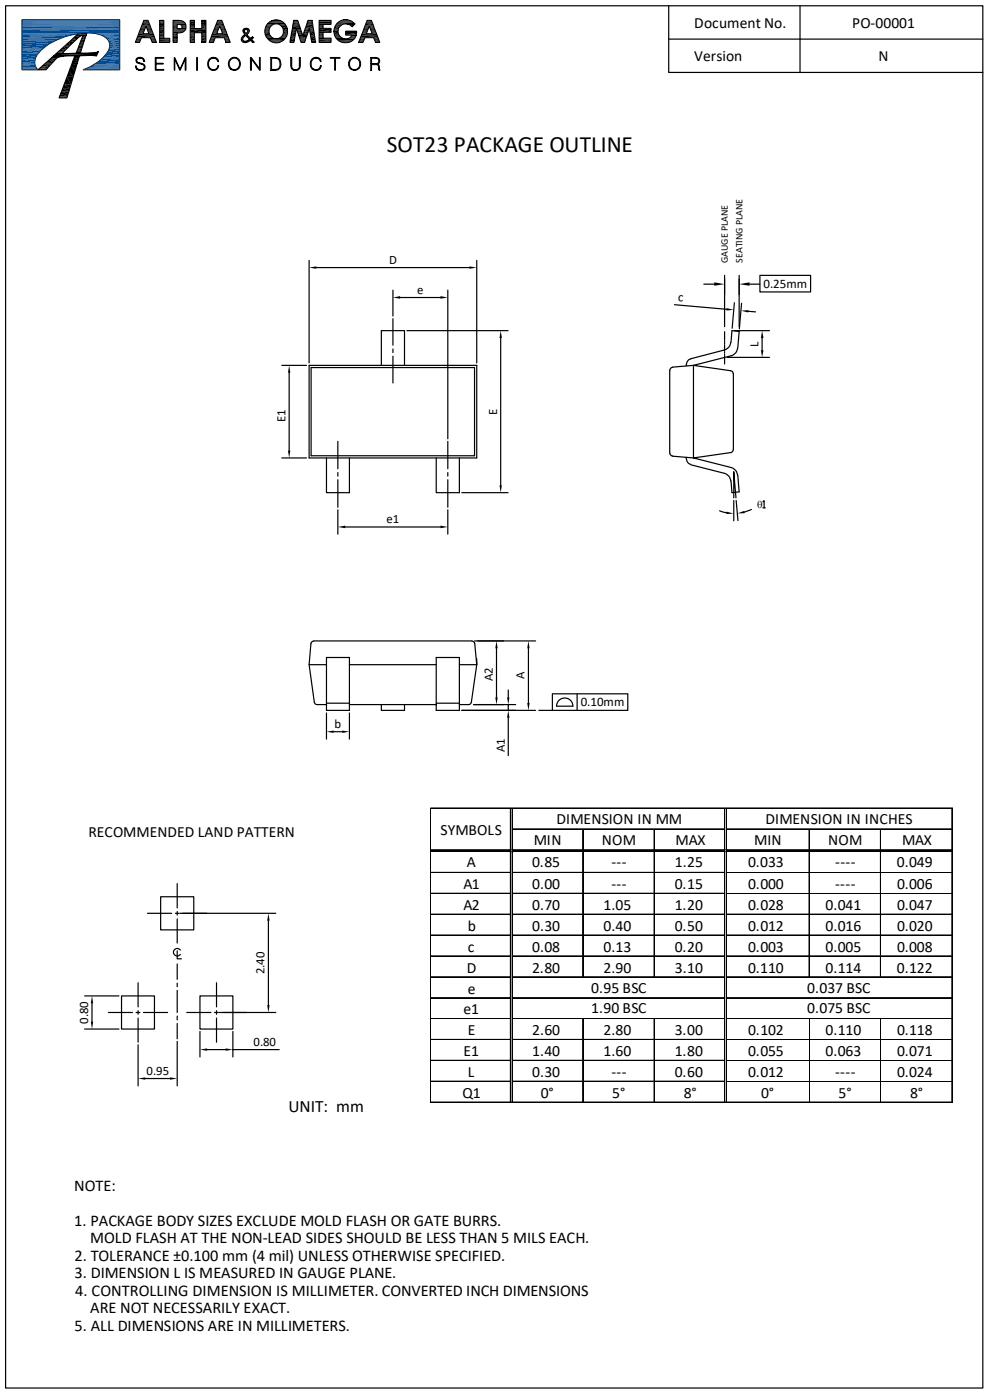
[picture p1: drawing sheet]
<svg xmlns="http://www.w3.org/2000/svg" width="210mm" height="297mm" viewBox="0 0 210 297" stroke-linecap="round" stroke-linejoin="round" font-family="sans-serif">
<defs><g id="words">
<text font-size="5" x="82" y="32.3">SOT23 PACKAGE OUTLINE</text>
<text font-size="3.7" x="61.2" y="236">UNIT: mm</text>
<g font-size="3.5">
<text x="15.7" y="252.7">NOTE:</text>
<text x="15.7" y="260.1">1. PACKAGE BODY SIZES EXCLUDE MOLD FLASH OR GATE BURRS.</text>
<text x="19.1" y="263.7">MOLD FLASH AT THE NON-LEAD SIDES SHOULD BE LESS THAN 5 MILS EACH.</text>
<text x="15.8" y="267.6">2. TOLERANCE ±0.100 mm (4 mil) UNLESS OTHERWISE SPECIFIED.</text>
<text x="15.8" y="271.2">3. DIMENSION L IS MEASURED IN GAUGE PLANE.</text>
<text x="16" y="274.9">4. CONTROLLING DIMENSION IS MILLIMETER. CONVERTED INCH DIMENSIONS</text>
<text x="19.1" y="278.6">ARE NOT NECESSARILY EXACT.</text>
<text x="15.8" y="282.3">5. ALL DIMENSIONS ARE IN MILLIMETERS.</text>
</g>
<g font-size="3.3">
<text x="147.3" y="6">Document No.</text>
<text x="180.8" y="6">PO-00001</text>
<text x="147.3" y="13">Version</text>
<text x="186.4" y="13">N</text>
<text x="18.8" y="177.7">RECOMMENDED LAND PATTERN</text>
<text x="93.5" y="177.2">SYMBOLS</text>
<text x="113.2" y="179.4">MIN</text>
<text x="118.1" y="174.8">DIMENSION IN MM</text>
<text x="127.7" y="179.4">NOM</text>
<text x="143.3" y="179.4">MAX</text>
<text x="160" y="179.4">MIN</text>
<text x="162.4" y="174.8">DIMENSION IN INCHES</text>
<text x="175.7" y="179.4">NOM</text>
<text x="191.4" y="179.4">MAX</text>
<text x="99" y="184">A</text>
<text x="112.9" y="184">0.85</text>
<text x="129.7" y="184">---</text>
<text x="143.2" y="184">1.25</text>
<text x="158.7" y="184">0.033</text>
<text x="177.2" y="184">----</text>
<text x="190.3" y="184">0.049</text>
<text x="98.3" y="188.6">A1</text>
<text x="112.9" y="188.6">0.00</text>
<text x="129.7" y="188.6">---</text>
<text x="143.2" y="188.6">0.15</text>
<text x="158.7" y="188.6">0.000</text>
<text x="177.2" y="188.6">----</text>
<text x="190.3" y="188.6">0.006</text>
<text x="98.3" y="193">A2</text>
<text x="99.2" y="197.5">b</text>
<text x="112.9" y="193">0.70</text>
<text x="112.9" y="197.5">0.30</text>
<text x="128" y="193">1.05</text>
<text x="128" y="197.5">0.40</text>
<text x="143.2" y="193">1.20</text>
<text x="143.2" y="197.5">0.50</text>
<text x="158.7" y="193">0.028</text>
<text x="158.7" y="197.5">0.012</text>
<text x="175.1" y="193">0.041</text>
<text x="175.1" y="197.5">0.016</text>
<text x="190.3" y="193">0.047</text>
<text x="190.3" y="197.5">0.020</text>
<text x="99.2" y="201.9">c</text>
<text x="112.9" y="201.9">0.08</text>
<text x="128" y="201.9">0.13</text>
<text x="143.2" y="201.9">0.20</text>
<text x="158.7" y="201.9">0.003</text>
<text x="175.1" y="201.9">0.005</text>
<text x="190.3" y="201.9">0.008</text>
<text x="99" y="206.3">D</text>
<text x="112.9" y="206.3">2.80</text>
<text x="128" y="206.3">2.90</text>
<text x="143.2" y="206.3">3.10</text>
<text x="158.7" y="206.3">0.110</text>
<text x="175.1" y="206.3">0.114</text>
<text x="190.3" y="206.3">0.122</text>
<text x="98.3" y="215.2">e1</text>
<text x="99.2" y="210.8">e</text>
<text x="125.4" y="215">1.90 BSC</text>
<text x="125.4" y="210.6">0.95 BSC</text>
<text x="171.3" y="215">0.075 BSC</text>
<text x="171.3" y="210.6">0.037 BSC</text>
<text x="99.2" y="219.6">E</text>
<text x="112.9" y="219.6">2.60</text>
<text x="128" y="219.6">2.80</text>
<text x="143.2" y="219.6">3.00</text>
<text x="158.7" y="219.6">0.102</text>
<text x="175.1" y="219.6">0.110</text>
<text x="190.3" y="219.6">0.118</text>
<text x="98.3" y="224">E1</text>
<text x="112.9" y="224">1.40</text>
<text x="128" y="224">1.60</text>
<text x="143.2" y="224">1.80</text>
<text x="158.7" y="224">0.055</text>
<text x="175.1" y="224">0.063</text>
<text x="190.3" y="224">0.071</text>
<text x="98.1" y="232.9">Q1</text>
<text x="99.2" y="228.5">L</text>
<text x="112.9" y="228.5">0.30</text>
<text x="114.7" y="232.9">0°</text>
<text x="129.7" y="228.5">---</text>
<text x="129.9" y="232.9">5°</text>
<text x="143.2" y="228.5">0.60</text>
<text x="145" y="232.9">8°</text>
<text x="158.7" y="228.5">0.012</text>
<text x="161.5" y="232.9">0°</text>
<text x="177.2" y="228.5">----</text>
<text x="177.9" y="232.9">5°</text>
<text x="190.3" y="228.5">0.024</text>
<text x="193" y="232.9">8°</text>
</g>
<g font-size="2.8">
<text x="162" y="61">0.25mm</text>
<text x="123.2" y="149.8">0.10mm</text>
</g>
<g font-size="2.7">
<text x="82.5" y="56">D</text>
<text x="88.5" y="62.3">e</text>
<text x="143.8" y="63.9" transform="rotate(5 143.8 63.9)">c</text>
<text x="160.9" y="73.7" transform="rotate(-90 160.9 73.7)">L</text>
<text x="60.6" y="89.5" transform="rotate(-90 60.6 89.5)">E1</text>
<text x="105.5" y="88.1" transform="rotate(-90 105.5 88.1)">E</text>
<text x="82" y="111">e1</text>
<text x="104.5" y="144.5" transform="rotate(-90 104.5 144.5)">A2</text>
<text x="111.3" y="144.1" transform="rotate(-90 111.3 144.1)">A</text>
<text x="71" y="154.4">b</text>
<text x="107.1" y="159.6" transform="rotate(-90 107.1 159.6)">A1</text>
<text x="56.1" y="206.7" transform="rotate(-90 56.1 206.7)">2.40</text>
<text x="18.7" y="217.2" transform="rotate(-90 18.7 217.2)">0.80</text>
<text x="53.8" y="221.9">0.80</text>
<text x="31.1" y="228">0.95</text>
</g>
<text font-size="2.2" x="160.7" y="107.7">q</text>
<g font-size="2.1">
<text x="154.4" y="55.9" transform="rotate(-90 154.4 55.9)">GAUGE PLANE</text>
<text x="157.5" y="55.8" transform="rotate(-90 157.5 55.8)">SEATING PLANE</text>
</g>
</g></defs>
<g fill="none" stroke="#000" stroke-width=".25">
<path d="M141.9 1.2v14.2h66.6M141.9 8.3h66.6M169.7 1.2v14.2M65.6 55.2v21.8M67.1 56.8h32.5M101.1 55.2v21.8M153.7 58.4v10.9M156.8 58.4v10.9M161.2 58.4h10.8v3.5h-10.8zM59.8 77.5h5.2M61.3 79.1v16.5M65.6 77.5h35.5v19.7h-35.5z"/>
<path d="M66 78h34.7v18.7h-34.7zM80.9 77.5v-7.4h4.9v7.4M83.4 61.6v5.5M83.4 67.6v5.6M83.4 74v.8M83.4 75.6v5.6M84.9 63.1h8.5M86.3 70.1h21.5M95 61.6v31.5M106.2 71.7v31.3M142.1 78.5v17.6M142.6 77.9l4.5-.4v19.7l-4.5-.4"/>
<path d="M142.7 77.9l-.3 .1-.3 .5M143.1 64.6l11 1M145.6 77.3v.3M146.5 76.2l-.6 .4-.3 .7M149.3 60.3h2.2M153.7 70.4v1.7M153.7 72.3v.2M153.7 72.7v.3M153.7 73.2v1.1M153.7 74.6v.2M153.7 75.1v.2M153.7 75.5v1.7"/>
<path d="M154.3 75.8h8.9M155 72.6a1.84 1.84 0 0 1-1.3 1.7l-7.2 1.8M155.1 72.6l.2-2.5 1.5 .2-.3 3.6M155.8 64.2l-.5 5.4M155.8 70.1h7.4M156.5 73.9a1.84 1.84 0 0 1-1.4 1.6l-8 2 7.9 1.2 .5 .3 .1 16.4-.2 .4-.4 .2-7.9 1.2 8.3 2.1a1.84 1.84 0 0 1 1.1 1.5M157.3 64.3l-.5 5.5M158.7 66l1.6 .2M159 60.3h2.2M161.7 71.7v2.6M59.8 97.2h5.2M69.3 97.2v7.3h4.8v-7.3"/>
<path d="M71.7 93.6v5.8M92.5 97.2v7.3h5v-7.3M95 93.6v5.8M142.1 96.1l.3 .5 .3 .1M145.6 97v.4M145.6 97.4l.3 .7 .6 .4M146.5 98.6l7.5 1.9a1.84 1.84 0 0 1 1 1.5M71.7 100.2v.8M71.7 101.8v5.8M71.7 108.2v5.1M73.2 111.8h20.2M95 100.2v.8"/>
<path d="M95 101.8v5.8M95 108.2v5.1M98 104.5h9.8M152.7 108.4l1.4 .4M155.7 105.6v-5.5l.4 5.5M155.7 106.2v4.3M156.2 106.2l.3 4.2M156.5 100.8l.3 3.6-1.5 .1-.2-2.5M159.4 108.1l-1.5 .5M161.8 106.5l.3-.3v1.5M161.8 107.7h.5M66.5 136l-.5 .3v.3l-.4 4.4h3.7"/>
<path d="M66.5 136h33.6M69.3 139.5h4.8v11.2h-4.8zM92.5 139.5h5v11.2h-5zM100.1 136l.5 .3 .1 .3 .4 4.4v-1.2M100.7 136h12.9M105.3 137.5v10.5M112.1 137.5v11.6M65.6 141l1.2 8.2 .5 .3h2M69.3 149.2h4.8M69.3 151.3v5.5M70.8 155.2h1.8M74.1 151.3v5.5"/>
<path d="M74.1 141h18.4M74.1 149.5h18.4M80.9 149.5v1.2h4.9v-1.2M92.5 149.2h5M97.5 141h3.6l-1.2 8.2-.5 .3h-1.9M98 150.7h15.6M100.5 149.5h8.9M107.8 146.4v1.6M107.8 149.5v1.2M107.8 152.3v8M114.3 150.7h2.9M117.2 147.2h16v3.5h-16z"/>
<path d="M118.4 148.7a1.74 1.74 0 0 1 2-.5 1.74 1.74 0 0 1 1.1 1.6h-3.4zM122.4 147.2v3.5M31.3 193.8h5.1M34.1 190.2h7v7.1h-7zM37.2 193.8h.8M37.6 187.5v5.1M37.6 193.4v.7M37.6 194.9v5.2M38.1 193.8h20.4M56.9 195.3v17.9M17.9 218.3h7.3M17.9 211.3h7.3"/>
<path d="M19.5 212.9v3.8M23 214.8h5.1M25.8 211.3h7v7h-7zM28.9 214.8h.8M29.3 208.5v5.1M29.3 214.4v.8M29.3 216v5.1M30.4 214.8h5.2M37.6 208.6v.7M37.6 210.1v4.7M37.6 215.6v.8M37.6 217.1v3.3"/>
<path d="M37.6 201.7v1.7h.9M37.6 204.5v3.3M38.3 201.5a.81 .81 0 0 0-1.2-.1 .81 .81 0 0 0 0 1.2 .81 .81 0 0 0 1.2-.1M39.6 214.8h5.1M42.4 211.3h7v7h-7zM42.4 218.8v5.4M45.5 214.8h.8M45.9 208.5v5.1M45.9 214.4v.8M45.9 216v5.1M46.4 214.8h12.1M49.4 218.8v5.4"/>
<path d="M29.3 221.7v8.7M30.8 228.8h5.3M37.6 220.9v9.5M43.9 222.7h4M49.4 222.7h9.8"/>
</g>
<path d="M169.7 8.3h.1" fill="none" stroke="#000" stroke-width=".21"/>
<g fill="#000">
<path d="M65.6 56.8l1.5-.3v.5zM99.6 56.5l1.5 .3-1.5 .2zM151.5 59.9l2.2 .4-2.2 .3zM156.8 60.3l2.2-.4v.7zM61.3 77.5l.3 1.6h-.5zM83.4 63.1l1.5-.3v.6zM93.4 62.8l1.6 .3-1.6 .3zM106.2 70.1l.3 1.6h-.5zM154.1 65.4l1.6 .3-1.6 .2zM157.2 65.9l1.5-.1v.5zM161.7 70.1l.3 1.6h-.6zM161.4 74.3h.6l-.3 1.5z"/>
<path d="M61.1 95.6h.5l-.3 1.6zM71.7 111.8l1.5-.3v.6zM93.4 111.5l1.6 .3-1.6 .3zM106 103h.5l-.3 1.5zM154.1 108.5l1.6 .5-1.6 .1zM156.4 108.9l1.5-.5 .1 .5zM105.3 136l.3 1.5h-.5zM112.1 136l.3 1.5h-.6zM69.3 155.2l1.5-.2v.5zM72.6 155l1.5 .2-1.5 .3zM105.1 148h.5l-.3 1.5zM107.6 148h.5l-.3 1.5z"/>
<path d="M107.8 150.7l.3 1.6h-.5zM111.8 149.1h.6l-.3 1.6zM56.9 193.8l.3 1.5h-.5zM19.3 216.7h.5l-.3 1.6zM19.5 211.3l.3 1.6h-.5zM56.7 213.2h.5l-.3 1.6zM29.3 228.8l1.5-.2v.5zM36.1 228.6l1.5 .2-1.5 .3zM42.4 222.7l1.5-.3v.5zM47.9 222.4l1.5 .3-1.5 .2z"/>
</g>
<path d="M91.3 171.4h110.8v62.6h-110.8z" fill="#fff"/>
<g fill="none" stroke="#000" stroke-width=".21">
<path d="M30.5 4.3h.9l1.8 4.7h-.9l-.4-1h-1.9l-.4 1h-.9zM30.9 5.5l.7 1.7h-1.2zM91.3 171.4v62.6M91.4 171.4v62.6M91.4 171.5h110.7M91.5 171.4h110.6M108.3 171.6v8.9M108.4 171.6v8.7M108.6 171.6v8.9M108.7 171.6v8.7M108.8 175.8h44.9M108.8 175.9h44.9"/>
<path d="M123.6 176v4.3M123.7 176v4.3M138.7 176v4.3M138.8 176v4.3M153.7 171.6v8.9M153.8 171.6v8.7M154.1 171.6v8.9M154.2 171.6v8.7M154.3 175.8h47.8M154.3 175.9h47.8M171.6 176v4.3M171.7 176v4.3"/>
<path d="M186.8 176v4.3M186.9 176v4.3M201.9 171.6v62.4M202 171.6v62.4M91.4 180.4h16.8M91.4 180.7h16.8M91.4 185.2h16.8M91.4 189.6h16.8M91.4 194h16.8M91.4 198.5h16.8M91.5 180.6h17M91.5 180.3h17"/>
<path d="M91.5 185.1h16.8M91.5 189.5h16.8M91.5 193.9h16.8M91.5 198.4h16.8M108.3 180.6v53.2M108.4 180.8v53M108.6 180.3h45.3M108.7 180.8v53M108.8 185.1h44.9M108.8 189.5h44.9M108.8 193.9h44.9M108.8 198.4h44.9"/>
<path d="M108.8 180.4h44.9M108.8 180.7h44.9M108.8 185.2h44.9M108.8 189.6h44.9M108.8 194h44.9M108.8 198.5h44.9M123.6 180.8v26.6M123.7 180.8v26.6M138.7 180.8v26.6M138.8 180.8v26.6M153.7 180.6v53.2M153.8 180.8v53"/>
<path d="M153.9 180.6h-45.3v53.2M154.1 180.3h47.8M154.2 180.8v53M154.3 185.1h47.8M154.3 189.5h47.8M154.3 193.9h47.8M154.3 198.4h47.8M154.3 180.4h47.6M154.3 180.7h47.6M154.3 185.2h47.8M154.3 189.6h47.8M154.3 194h47.8"/>
<path d="M154.3 198.5h47.8M171.6 180.8v26.6M171.7 180.8v26.6M186.8 180.8v26.6M186.9 180.8v26.6M201.9 180.6h-47.8v53.2M91.4 202.9h16.8M91.4 207.3h16.8M91.4 211.7h16.8M91.4 216.2h16.8M91.5 202.8h16.8M91.5 207.2h16.8"/>
<path d="M91.5 211.6h16.8M91.5 216.1h16.8M108.8 202.8h44.9M108.8 207.2h44.9M108.8 211.6h44.9M108.8 216.1h44.9M108.8 202.9h44.9M108.8 207.3h44.9M108.8 211.7h44.9M108.8 216.2h44.9M123.6 216.3v17.7M123.7 216.2v17.8"/>
<path d="M138.7 216.3v17.7M138.8 216.2v17.8M154.3 202.8h47.8M154.3 207.2h47.8M154.3 211.6h47.8M154.3 216.1h47.8M154.3 202.9h47.8M154.3 207.3h47.8M154.3 211.7h47.8M154.3 216.2h47.8M171.6 216.3v17.7M171.7 216.2v17.8"/>
<path d="M186.8 216.3v17.7M186.9 216.2v17.8M91.4 220.6h16.8M91.4 225h16.8M91.4 229.4h16.8M91.4 233.9h110.7M91.5 220.5h16.8M91.5 224.9h16.8M91.5 229.4h16.8M91.5 233.8h110.6M108.8 220.5h44.9M108.8 224.9h44.9"/>
<path d="M108.8 229.4h44.9M108.8 220.6h44.9M108.8 225h44.9M154.3 220.5h47.8M154.3 224.9h47.8M154.3 229.4h47.8M154.3 220.6h47.8M154.3 225h47.8"/>
</g>
<path d="M108.2 180.6h.3v.2h-.3zM108.2 180.3h.3v.2h-.3zM108.6 180.3h.2v.2h-.2zM108.6 180.6h.2v.2h-.2zM153.7 180.6h.2v.2h-.2zM153.7 180.3h.2v.2h-.2zM154.1 180.3h.2v.2h-.2zM154.1 180.6h.2v.2h-.2z" fill="#000"/>
<g fill="#010101">
<path d="M30.5 4.4h.9z"/>
<path d="M30.5 4.3l.9 .1z"/>
<path d="M30.5 4.4l1 .1h-1.1z"/>
<path d="M30.5 4.4h.9l.1 .1z"/>
<path d="M30.4 4.5l1.2 .2h-1.2z"/>
<path d="M30.4 4.5h1.1l.1 .2z"/>
<path d="M30.4 4.7l1.3 .3h-1.5z"/>
<path d="M30.4 4.7h1.2l.1 .3z"/>
<path d="M30.2 5l1.6 .4h-1.7z"/>
<path d="M30.2 5h1.5l.1 .4z"/>
<path d="M30.1 5.4l1.8 .1h-1.9z"/>
<path d="M30.1 5.4h1.7l.1 .1z"/>
<path d="M30.9 5.5l1 .1z"/>
<path d="M30 5.5l.9 .1z"/>
<path d="M31 5.6l.9 .1h-.9z"/>
<path d="M31 5.6h.9v.1z"/>
<path d="M30 5.6l.9 .1h-.9z"/>
<path d="M30 5.6h.9v.1z"/>
<path d="M31 5.7l1 .1z"/>
<path d="M30 5.7l.9 .1z"/>
<path d="M30 5.7h.9z"/>
<path d="M31 5.8l1.1 .3h-.9z"/>
<path d="M31 5.8h1l.1 .3z"/>
<path d="M29.9 5.8l.9 .3h-1z"/>
<path d="M29.9 5.8h1l-.1 .3z"/>
<path d="M31.2 6.1l1.1 .4h-1z"/>
<path d="M31.2 6.1h.9l.2 .4z"/>
<path d="M29.8 6.1l.8 .4h-.9z"/>
<path d="M29.8 6.1h1l-.2 .4z"/>
<path d="M31.3 6.5l1 .1h-.9z"/>
<path d="M31.3 6.5h1v.1z"/>
<path d="M29.7 6.5l.8 .1h-.9z"/>
<path d="M29.7 6.5h.9l-.1 .1z"/>
<path d="M31.4 6.6l1 .3h-.9z"/>
<path d="M31.4 6.6h.9l.1 .3z"/>
<path d="M29.6 6.6l.8 .3h-.9z"/>
<path d="M29.6 6.6h.9l-.1 .3z"/>
<path d="M31.5 6.9l.9 .1h-.9z"/>
<path d="M31.5 6.9h.9v.1z"/>
<path d="M29.5 6.9l.9 .1h-.9z"/>
<path d="M29.5 6.9h.9v.1z"/>
<path d="M31.5 7l1 .1z"/>
<path d="M29.5 7l.9 .1z"/>
<path d="M29.5 7h.9z"/>
<path d="M31.6 7.1l.9 .1z"/>
<path d="M29.4 7.1l1 .1z"/>
</g>
<path d="M29.3 7.3h3.3" fill="none" stroke="#010101" stroke-width=".34"/>
<path d="M29.1 7.7h3.7" fill="none" stroke="#010101" stroke-width=".38"/>
<path d="M29.1 7.9h3.7" fill="none" stroke="#010101" stroke-width=".21"/>
<g fill="#010101">
<path d="M31.9 8h1z"/>
<path d="M29.1 8h.9z"/>
<path d="M31.9 8l1 .2h-.9z"/>
<path d="M31.9 8h1v.2z"/>
<path d="M29.1 8l.8 .2h-.9z"/>
<path d="M29.1 8h.9l-.1 .2z"/>
<path d="M32 8.2l.9 .1z"/>
<path d="M29 8.2l.9 .1z"/>
<path d="M32 8.3l1 .2h-.9z"/>
<path d="M32 8.3h.9l.1 .2z"/>
<path d="M29 8.3l.8 .2h-.9z"/>
<path d="M29 8.3h.9l-.1 .2z"/>
<path d="M32.1 8.5l.9 .1z"/>
<path d="M28.9 8.5l.9 .1z"/>
<path d="M32.1 8.6l1 .2h-.9z"/>
<path d="M32.1 8.6h.9l.1 .2z"/>
<path d="M28.9 8.6l.8 .2h-.9z"/>
<path d="M28.9 8.6h.9l-.1 .2z"/>
<path d="M32.2 8.8h.9z"/>
<path d="M28.8 8.8h.9z"/>
<path d="M32.2 8.8l.9 .1h-.8z"/>
<path d="M32.2 8.8h.9v.1z"/>
<path d="M28.8 8.8l.8 .1h-.9z"/>
<path d="M28.8 8.8h.9l-.1 .1z"/>
<path d="M32.3 8.9h.9z"/>
<path d="M28.7 8.9h.9z"/>
<path d="M32.3 8.9l.9 .1z"/>
<path d="M28.7 8.9l.9 .1z"/>
</g>
<path d="M33.9 4.3h.9v3.8h1.2v.9h-2.1z" fill="none" stroke="#000" stroke-width=".21"/>
<g fill="#010101">
<path d="M33.9 4.3h.9z"/>
<path d="M33.9 4.3l.9 .1z"/>
<path d="M33.9 4.4h.9z"/>
<path d="M33.9 4.4l.9 .1z"/>
<path d="M33.9 4.5l.9 .1z"/>
<path d="M33.9 4.6l.9 .1h-.9z"/>
<path d="M33.9 4.6h.9v.1z"/>
<path d="M33.9 4.7l.9 .1z"/>
<path d="M33.9 4.8l.9 .4h-.9z"/>
<path d="M33.9 4.8h.9v.4z"/>
<path d="M33.9 5.2h.9z"/>
<path d="M33.9 5.2l.9 .6h-.9z"/>
<path d="M33.9 5.2h.9v.6z"/>
<path d="M33.9 5.8l.9 .4h-.9z"/>
<path d="M33.9 5.8h.9v.4z"/>
<path d="M33.9 6.2l.9 .9h-.9z"/>
<path d="M33.9 6.2h.9v.9z"/>
<path d="M33.9 7.1l.9 .1h-.9z"/>
<path d="M33.9 7.1h.9v.1z"/>
<path d="M33.9 7.2l.9 .5h-.9z"/>
<path d="M33.9 7.2h.9v.5z"/>
<path d="M33.9 7.7h.9z"/>
<path d="M33.9 7.7l.9 .3h-.9z"/>
<path d="M33.9 7.7h.9v.3z"/>
<path d="M33.9 8l.9 .1h-.9z"/>
<path d="M33.9 8h.9v.1z"/>
<path d="M33.9 8.1h.9z"/>
</g>
<path d="M33.9 8.2h2.1M33.9 8.3h2.1M33.9 8.7h2.1M33.9 8.8h2.1M33.9 8.9h2.1M33.9 9h2.1" fill="none" stroke="#010101" stroke-width=".21"/>
<path d="M33.9 8.5h2.1" fill="none" stroke="#010101" stroke-width=".3"/>
<path d="M36.7 4.3h.8a1.42 1.42 0 0 1 2 1.3 1.42 1.42 0 0 1-1.9 1.4v2h-.9zM37.6 5.2h.2a.61 .61 0 0 1 .8 .6 .59 .59 0 0 1-.8 .3h-.2z" fill="none" stroke="#000" stroke-width=".21"/>
<g fill="#010101">
<path d="M36.7 4.3h1z"/>
<path d="M36.7 4.3h1.1z"/>
<path d="M36.7 4.3h1.3z"/>
<path d="M36.7 4.3l1.7 .1z"/>
<path d="M36.7 4.4h1.8z"/>
<path d="M36.7 4.4h2z"/>
</g>
<path d="M36.7 4.5h2.2M36.7 4.6h2.3M36.7 4.7h2.5M36.7 4.9h2.6M36.7 5h2.6M36.7 5.1h2.7" fill="none" stroke="#010101" stroke-width=".21"/>
<g fill="#010101">
<path d="M37.8 5.2h1.6z"/>
<path d="M38.2 5.2h1.2z"/>
<path d="M36.7 5.2h.9z"/>
<path d="M38.2 5.2l1.2 .1z"/>
<path d="M36.7 5.2l.9 .1h-.9z"/>
<path d="M36.7 5.2h.9v.1z"/>
<path d="M36.7 5.3l.9 .1z"/>
<path d="M38.4 5.3l1.1 .1z"/>
<path d="M38.4 5.3h1l.1 .1z"/>
<path d="M38.6 5.4l.9 .1z"/>
<path d="M36.7 5.4l.9 .3h-.9z"/>
<path d="M36.7 5.4h.9v.3z"/>
<path d="M38.6 5.5l.9 .2h-.9z"/>
<path d="M38.6 5.5h.9v.2z"/>
<path d="M38.6 5.7h.9z"/>
<path d="M38.6 5.7l.9 .1z"/>
<path d="M38.6 5.8l.9 .1h-.9z"/>
<path d="M38.6 5.8h.9v.1z"/>
<path d="M36.7 5.7l.9 .3h-.9z"/>
<path d="M36.7 5.7h.9v.3z"/>
<path d="M38.4 6h1.1z"/>
<path d="M38.6 5.9l.9 .1z"/>
<path d="M38.4 6l1 .1h-1z"/>
<path d="M36.7 6l.9 .1h-.9z"/>
<path d="M36.7 6h.9v.1z"/>
<path d="M38.1 6.1h1.3z"/>
<path d="M38.4 6.1h1z"/>
<path d="M37.9 6.1h1.5z"/>
<path d="M36.7 6.1h.9z"/>
</g>
<path d="M36.7 6.2h2.7M36.7 6.3h2.7M36.7 6.5h2.5M36.7 6.6h2.5M36.7 6.7h2.3" fill="none" stroke="#010101" stroke-width=".21"/>
<path d="M36.7 6.8l1.9 .1z" fill="#010101"/>
<path d="M36.7 6.9h2.1" fill="none" stroke="#010101" stroke-width=".21"/>
<g fill="#010101">
<path d="M36.7 6.9h1.7z"/>
<path d="M36.7 6.9h1.9z"/>
<path d="M36.7 6.9l1.4 .1z"/>
<path d="M36.7 7h1.1z"/>
<path d="M36.7 7h1.4z"/>
<path d="M36.7 7h1z"/>
<path d="M36.7 7h.9z"/>
<path d="M36.7 7l.9 .1z"/>
<path d="M36.7 7.1l.9 .1h-.9z"/>
<path d="M36.7 7.1h.9v.1z"/>
<path d="M36.7 7.2l.9 .3h-.9z"/>
<path d="M36.7 7.2h.9v.3z"/>
<path d="M36.7 7.5h.9z"/>
<path d="M36.7 7.5l.9 .5h-.9z"/>
<path d="M36.7 7.5h.9v.5z"/>
<path d="M36.7 8h.9z"/>
<path d="M36.7 8l.9 .4h-.9z"/>
<path d="M36.7 8h.9v.4z"/>
<path d="M36.7 8.4h.9z"/>
<path d="M36.7 8.4l.9 .3h-.9z"/>
<path d="M36.7 8.4h.9v.3z"/>
<path d="M36.7 8.7l.9 .1z"/>
<path d="M36.7 8.8l.9 .1z"/>
<path d="M36.7 8.9h.9z"/>
<path d="M36.7 8.9l.9 .1z"/>
<path d="M36.7 9h.8z"/>
<path d="M36.7 9h.9z"/>
</g>
<path d="M40.3 4.3h.9v1.8h1.6v-1.8h.9v4.7h-.9v-2.1h-1.6v2l-.9 .1z" fill="none" stroke="#000" stroke-width=".21"/>
<g fill="#010101">
<path d="M42.8 4.3h.9z"/>
<path d="M40.3 4.3h.9z"/>
<path d="M40.3 4.3l.9 .1z"/>
<path d="M42.8 4.3l.9 .1z"/>
<path d="M40.3 4.4h.9z"/>
<path d="M42.8 4.4h.9z"/>
<path d="M42.8 4.4l.9 .1z"/>
<path d="M40.3 4.4l.9 .1z"/>
<path d="M40.3 4.5l.9 .1z"/>
<path d="M42.8 4.5l.9 .1h-.9z"/>
<path d="M42.8 4.5h.9v.1z"/>
<path d="M42.8 4.6h.9z"/>
<path d="M40.3 4.6l.9 .1h-.9z"/>
<path d="M40.3 4.6h.9v.1z"/>
<path d="M40.3 4.7h.9z"/>
<path d="M42.8 4.6l.9 .4h-.9z"/>
<path d="M42.8 4.6h.9v.4z"/>
<path d="M42.8 5h.9z"/>
<path d="M40.3 4.7l.9 .5h-.9z"/>
<path d="M40.3 4.7h.9v.5z"/>
<path d="M40.3 5.2h.9z"/>
<path d="M42.8 5l.9 .5h-.9z"/>
<path d="M42.8 5h.9v.5z"/>
<path d="M42.8 5.5l.9 .1z"/>
<path d="M40.3 5.2l.9 .5h-.9z"/>
<path d="M40.3 5.2h.9v.5z"/>
<path d="M40.3 5.7l.9 .1h-.9z"/>
<path d="M40.3 5.7h.9v.1z"/>
<path d="M40.3 5.8h.9z"/>
<path d="M42.8 5.6l.9 .3h-.9z"/>
<path d="M42.8 5.6h.9v.3z"/>
<path d="M40.3 5.8l.9 .2h-.9z"/>
<path d="M40.3 5.8h.9v.2z"/>
<path d="M42.8 5.9l.9 .1z"/>
<path d="M40.3 6l.9 .1z"/>
<path d="M42.8 6l.9 .1z"/>
<path d="M40.3 6.1h.9z"/>
</g>
<path d="M40.3 6.1h3.4" fill="none" stroke="#010101" stroke-width=".21"/>
<g fill="#010101">
<path d="M40.3 6.2l3.4 .7h-3.4z"/>
<path d="M40.3 6.2h3.4v.7z"/>
<path d="M42.8 6.9h.9z"/>
<path d="M40.3 6.9l.9 .1z"/>
<path d="M42.8 6.9l.9 .1z"/>
<path d="M40.3 7l.9 .1z"/>
<path d="M40.3 7.1h.9z"/>
<path d="M42.8 7l.9 .2h-.9z"/>
<path d="M42.8 7h.9v.2z"/>
<path d="M40.3 7.1l.9 .2h-.9z"/>
<path d="M40.3 7.1h.9v.2z"/>
<path d="M42.8 7.2l.9 .2h-.9z"/>
<path d="M42.8 7.2h.9v.2z"/>
<path d="M42.8 7.4l.9 .1z"/>
<path d="M40.3 7.3l.9 .3h-.9z"/>
<path d="M40.3 7.3h.9v.3z"/>
<path d="M40.3 7.6l.9 .1h-.9z"/>
<path d="M40.3 7.6h.9v.1z"/>
<path d="M42.8 7.5l.9 .5h-.9z"/>
<path d="M42.8 7.5h.9v.5z"/>
<path d="M42.8 8l.9 .1h-.9z"/>
<path d="M42.8 8h.9v.1z"/>
<path d="M40.3 7.7l.9 .4h-.9z"/>
<path d="M40.3 7.7h.9v.4z"/>
<path d="M40.3 8.1l.9 .2h-.9z"/>
<path d="M40.3 8.1h.9v.2z"/>
<path d="M42.8 8.1l.9 .4h-.9z"/>
<path d="M42.8 8.1h.9v.4z"/>
<path d="M42.8 8.5l.9 .1z"/>
<path d="M40.3 8.3l.9 .3h-.9z"/>
<path d="M40.3 8.3h.9v.3z"/>
<path d="M40.3 8.6l.9 .1z"/>
<path d="M42.8 8.6l.9 .1h-.9z"/>
<path d="M42.8 8.6h.9v.1z"/>
<path d="M42.8 8.7h.9z"/>
<path d="M40.3 8.7l.9 .1h-.9z"/>
<path d="M40.3 8.7h.9v.1z"/>
<path d="M40.3 8.8h.9z"/>
<path d="M42.8 8.7l.9 .1h-.9z"/>
<path d="M42.8 8.7h.9v.1z"/>
<path d="M42.8 8.8l.9 .1z"/>
<path d="M40.3 8.8l.9 .1z"/>
<path d="M42.8 8.9h.9z"/>
<path d="M40.3 8.9h.9z"/>
<path d="M42.8 8.9l.9 .1z"/>
<path d="M40.3 8.9l.9 .1z"/>
<path d="M42.8 9h.9z"/>
<path d="M40.3 9h.9z"/>
</g>
<path d="M46.1 4.3a.76 .76 0 0 1 1.1 .4l1.7 4.3a.74 .74 0 0 1-1.1-.5l-.2-.5h-1.9l-.4 1h-.9zM46.6 5.5l.6 1.7h-1.2z" fill="none" stroke="#000" stroke-width=".21"/>
<g fill="#010101">
<path d="M46.1 4.3l1 .1z"/>
<path d="M46.1 4.4l1 .1h-1z"/>
<path d="M46.1 4.4h1v.1z"/>
<path d="M46.1 4.5l1.1 .2h-1.2z"/>
<path d="M46.1 4.5h1l.1 .2z"/>
<path d="M46 4.7l1.3 .3h-1.4z"/>
<path d="M46 4.7h1.2l.1 .3z"/>
<path d="M45.9 5l1.6 .4h-1.7z"/>
<path d="M45.9 5h1.4l.2 .4z"/>
<path d="M45.8 5.4l1.7 .1h-1.8z"/>
<path d="M45.8 5.4h1.7v.1z"/>
<path d="M46.6 5.5l.9 .1z"/>
<path d="M45.7 5.5l.9 .1z"/>
<path d="M46.7 5.6l.9 .1h-.9z"/>
<path d="M46.7 5.6h.8l.1 .1z"/>
<path d="M45.7 5.6l.9 .1h-1z"/>
<path d="M45.7 5.6h.9v.1z"/>
<path d="M46.7 5.7l.9 .1z"/>
<path d="M45.6 5.7l.9 .1z"/>
<path d="M45.6 5.7h1z"/>
<path d="M46.7 5.8l1 .3h-.9z"/>
<path d="M46.7 5.8h.9l.1 .3z"/>
<path d="M45.6 5.8l.8 .3h-.9z"/>
<path d="M45.6 5.8h.9l-.1 .3z"/>
<path d="M46.8 6.1l1.1 .4h-.9z"/>
<path d="M46.8 6.1h.9l.2 .4z"/>
<path d="M45.5 6.1l.7 .4h-.9z"/>
<path d="M45.5 6.1h.9l-.2 .4z"/>
<path d="M47 6.5l1 .1h-1z"/>
<path d="M47 6.5h.9l.1 .1z"/>
<path d="M45.3 6.5l.9 .1h-.9z"/>
<path d="M45.3 6.5h.9v.1z"/>
<path d="M47 6.6l1 .3h-.9z"/>
<path d="M47 6.6h1v.3z"/>
<path d="M45.3 6.6l.8 .3h-.9z"/>
<path d="M45.3 6.6h.9l-.1 .3z"/>
<path d="M47.1 6.9l1 .1h-.9z"/>
<path d="M47.1 6.9h.9l.1 .1z"/>
<path d="M45.2 6.9l.8 .1h-.9z"/>
<path d="M45.2 6.9h.9l-.1 .1z"/>
<path d="M47.2 7l.9 .1z"/>
<path d="M45.1 7l.9 .1z"/>
<path d="M47.2 7.1l.9 .1z"/>
<path d="M45.1 7.1l.9 .1z"/>
<path d="M45.1 7.1h.9z"/>
</g>
<path d="M44.9 7.3h3.4" fill="none" stroke="#010101" stroke-width=".34"/>
<path d="M44.8 7.7h3.6" fill="none" stroke="#010101" stroke-width=".38"/>
<path d="M44.7 7.9h3.8" fill="none" stroke="#010101" stroke-width=".21"/>
<g fill="#010101">
<path d="M47.6 8h.9z"/>
<path d="M44.7 8h.9z"/>
<path d="M44.7 8h1z"/>
<path d="M47.6 8l.9 .2h-.9z"/>
<path d="M47.6 8h.9v.2z"/>
<path d="M44.7 8l.9 .2h-.9z"/>
<path d="M44.7 8h.9v.2z"/>
<path d="M47.6 8.2l1 .1z"/>
<path d="M44.7 8.2l.9 .1z"/>
<path d="M47.7 8.3l.9 .2h-.8z"/>
<path d="M47.7 8.3h.9v.2z"/>
<path d="M44.7 8.3l.8 .2h-1z"/>
<path d="M44.7 8.3h.9l-.1 .2z"/>
<path d="M47.8 8.5l.9 .1z"/>
<path d="M44.5 8.5l1 .1z"/>
<path d="M47.8 8.6l1 .2h-1z"/>
<path d="M47.8 8.6h.9l.1 .2z"/>
<path d="M44.5 8.6l.9 .2h-1z"/>
<path d="M44.5 8.6h1l-.1 .2z"/>
<path d="M47.8 8.8h1z"/>
<path d="M44.4 8.8h.9z"/>
<path d="M44.4 8.8h1z"/>
<path d="M47.9 8.8l.9 .1h-.9z"/>
<path d="M47.9 8.8h.9v.1z"/>
<path d="M44.4 8.8l.9 .1h-.9z"/>
<path d="M44.4 8.8h.9v.1z"/>
<path d="M47.9 8.9h.9z"/>
<path d="M44.4 8.9h.9z"/>
<path d="M47.9 8.9l1 .1z"/>
<path d="M44.4 8.9l.9 .1z"/>
</g>
<path d="M51.6 8l.5-.5 .8 .8a.69 .69 0 0 1-.8 .5 .69 .69 0 0 1-.6-.6zM51.7 6.1a.71 .71 0 0 1 1.1 .2 .71 .71 0 0 1-.4 1l.7 .8 .4-.3 .2 .2-.3 .4 .5 .6h-.4l-.3-.4a1.54 1.54 0 0 1-1.8 .2 1.02 1.02 0 0 1 .5-1.5l-.4-.7zM51.9 6.3a.35 .35 0 0 1 .5 0 .35 .35 0 0 1 .1 .5l-.3 .3-.4-.5z" fill="none" stroke="#000" stroke-width=".21"/>
<g fill="#010101">
<path d="M52.1 6h.2z"/>
<path d="M52 6h.4z"/>
<path d="M52.1 6h.3z"/>
<path d="M51.9 6.1h.6z"/>
<path d="M52 6l.5 .1z"/>
<path d="M51.8 6.1h.9z"/>
<path d="M51.9 6.1h.8z"/>
<path d="M51.7 6.1h1z"/>
<path d="M51.7 6.1l1.1 .2h-1.2z"/>
<path d="M51.7 6.1h1l.1 .2z"/>
<path d="M51.6 6.3h1.2z"/>
<path d="M51.6 6.3h.6z"/>
<path d="M52.2 6.3h.6z"/>
<path d="M51.6 6.3h.5z"/>
<path d="M52.4 6.3h.5z"/>
<path d="M51.6 6.3h.3z"/>
<path d="M51.6 6.3l.3 .1z"/>
<path d="M52.5 6.3l.4 .1z"/>
<path d="M51.5 6.4h.4z"/>
<path d="M52.6 6.4l.3 .1z"/>
<path d="M52.6 6.5h.3z"/>
<path d="M51.5 6.4l.3 .2h-.3z"/>
<path d="M51.5 6.4h.4l-.1 .2z"/>
<path d="M51.5 6.6h.4z"/>
<path d="M52.6 6.5l.3 .1h-.3z"/>
<path d="M52.6 6.5h.3v.1z"/>
<path d="M51.5 6.6l.4 .1z"/>
<path d="M51.5 6.6h.4v.1z"/>
<path d="M51.6 6.7h.3z"/>
<path d="M52.5 6.7h.4z"/>
<path d="M52.6 6.6l.3 .1z"/>
<path d="M52.5 6.7l.3 .1z"/>
<path d="M51.6 6.7l.4 .2h-.4z"/>
<path d="M51.6 6.7h.3l.1 .2z"/>
<path d="M51.6 6.9h.4z"/>
<path d="M52.5 6.8l.2 .1h-.3z"/>
<path d="M52.5 6.8h.3l-.1 .1z"/>
<path d="M52.3 7h.4z"/>
<path d="M52.4 6.9l.3 .1z"/>
<path d="M51.6 6.9l.6 .2h-.4z"/>
<path d="M51.6 6.9h.4l.2 .2z"/>
<path d="M52.2 7.1l.1-.1 .3 .1z"/>
<path d="M52.3 7h.4l-.1 .1z"/>
<path d="M51.8 7.1h.4z"/>
<path d="M51.8 7.1l.8 .1z"/>
<path d="M51.8 7.1h.8z"/>
<path d="M51.8 7.2l.6 .1z"/>
<path d="M51.8 7.2h.8l-.2 .1z"/>
<path d="M51.9 7.3h.5z"/>
<path d="M51.8 7.4h.6z"/>
<path d="M51.9 7.3l.5 .1z"/>
<path d="M51.8 7.4l.7 .1h-.8z"/>
<path d="M51.8 7.4h.6l.1 .1z"/>
<path d="M51.6 7.5h.9z"/>
<path d="M51.7 7.5h.8z"/>
<path d="M52.1 7.5h.4z"/>
<path d="M51.6 7.5h.5z"/>
<path d="M51.4 7.7l.2-.2 .3 .2z"/>
<path d="M51.6 7.5h.5l-.2 .2z"/>
<path d="M52.2 7.5l.5 .2h-.3z"/>
<path d="M52.2 7.5h.3l.2 .2z"/>
<path d="M51.4 7.7l.4 .1z"/>
<path d="M51.4 7.7h.5z"/>
<path d="M52.4 7.7l.4 .1z"/>
<path d="M52.4 7.8h.4z"/>
<path d="M52.5 7.8h.3z"/>
<path d="M53.4 7.9h.2z"/>
<path d="M52.5 7.8l.4 .1z"/>
<path d="M51.4 7.8l.3 .1h-.4z"/>
<path d="M51.4 7.8h.4l-.1 .1z"/>
<path d="M52.5 7.9l.5 .1z"/>
<path d="M51.3 7.9l.3 .1z"/>
<path d="M51.3 7.9h.4z"/>
<path d="M53.4 7.9l.3 .1h-.4z"/>
<path d="M53.4 7.9l.3 .1z"/>
<path d="M53.3 8h.4z"/>
<path d="M52.6 8l.5 .1z"/>
<path d="M53.2 8.1h.5z"/>
<path d="M51.3 8l.3 .1z"/>
<path d="M51.3 8h.3z"/>
<path d="M52.7 8.1h.4z"/>
<path d="M53.1 8.1h.5z"/>
<path d="M51.2 8.1l.3 .1z"/>
<path d="M51.2 8.1h.4z"/>
<path d="M52.7 8.1l.9 .1z"/>
<path d="M52.7 8.1h.9z"/>
<path d="M52.8 8.2l.7 .1z"/>
<path d="M52.8 8.2h.8z"/>
<path d="M51.2 8.2l.3 .1z"/>
<path d="M52.8 8.3h.6z"/>
<path d="M52.8 8.3h.7z"/>
<path d="M51.2 8.3h.3z"/>
<path d="M52.9 8.3h.5z"/>
<path d="M52.8 8.4h.6z"/>
<path d="M52.9 8.3l.5 .1z"/>
<path d="M51.2 8.3l.3 .2h-.3z"/>
<path d="M51.2 8.3h.3v.2z"/>
<path d="M51.2 8.5h.3z"/>
<path d="M52.6 8.6l.2-.2 .8 .2z"/>
<path d="M52.8 8.4l.8 .2z"/>
<path d="M52.6 8.6h1z"/>
<path d="M53.1 8.6h.5z"/>
<path d="M52.5 8.6h.6z"/>
<path d="M52.6 8.6h.5z"/>
<path d="M51.2 8.5l.4 .1h-.3z"/>
<path d="M51.2 8.5h.3l.1 .1z"/>
<path d="M51.3 8.6l.4 .1z"/>
<path d="M53.2 8.6l.5 .1z"/>
<path d="M53.3 8.7h.4z"/>
<path d="M52.3 8.7h.6z"/>
<path d="M51.3 8.7h.5z"/>
<path d="M52 8.8h.8z"/>
<path d="M51.3 8.7l.7 .1z"/>
<path d="M51.4 8.8h.6z"/>
<path d="M51.4 8.8h1.3z"/>
<path d="M51.4 8.8h1.4z"/>
<path d="M51.4 8.8l1.2 .1z"/>
<path d="M53.3 8.7l.6 .2h-.4z"/>
<path d="M53.3 8.7h.4l.2 .2z"/>
<path d="M53.5 8.9h.4z"/>
<path d="M53.5 8.9l.4 .1z"/>
<path d="M51.5 8.9l.9 .1z"/>
<path d="M51.5 8.9h1.1z"/>
<path d="M53.5 9h.4z"/>
<path d="M51.6 9h.6z"/>
<path d="M51.6 9h.8z"/>
<path d="M51.8 9h.4z"/>
</g>
<g fill="none" stroke="#000" stroke-width=".21">
<circle cx="58.6" cy="6.7" r="1.57"/>
<circle cx="58.6" cy="6.6" r="2.45"/>
</g>
<g fill="#010101">
<path d="M58.3 4.2h.5z"/>
<path d="M58.1 4.3h1z"/>
<path d="M58.3 4.2l.8 .1z"/>
<path d="M57.9 4.3h1.4z"/>
<path d="M58.1 4.3h1.2z"/>
</g>
<path d="M57.6 4.4h2" fill="none" stroke="#010101" stroke-width=".21"/>
<path d="M57.9 4.3l1.7 .1z" fill="#010101"/>
<path d="M57 4.8h3.2M57.1 4.7h3M57.2 4.5h2.7M57.6 4.4h2" fill="none" stroke="#010101" stroke-width=".21"/>
<path d="M56.8 5h3.7" fill="none" stroke="#010101" stroke-width=".25"/>
<g fill="#010101">
<path d="M58.6 5.1h1.9z"/>
<path d="M56.7 5.1h1.7z"/>
<path d="M56.8 5.1h1.8z"/>
<path d="M56.7 5.1h1.6z"/>
<path d="M58.8 5.1h1.7z"/>
<path d="M58.9 5.1h1.6z"/>
<path d="M56.7 5.1l1.3 .1z"/>
<path d="M58.9 5.1l1.6 .1z"/>
<path d="M56.7 5.2l1 .1h-1.1z"/>
<path d="M56.7 5.2h1.3l-.3 .1z"/>
<path d="M59.2 5.2l1.4 .1h-1.2z"/>
<path d="M59.2 5.2h1.3l.1 .1z"/>
<path d="M56.6 5.3l1.1 .1z"/>
<path d="M56.6 5.3h1.1z"/>
<path d="M56.5 5.4l1 .1h-1z"/>
<path d="M56.5 5.4h1.2l-.2 .1z"/>
<path d="M59.4 5.3l1.3 .2h-1z"/>
<path d="M59.4 5.3h1.2l.1 .2z"/>
<path d="M59.7 5.5h1z"/>
<path d="M56.5 5.5l.9 .2h-1.1z"/>
<path d="M56.5 5.5h1l-.1 .2z"/>
<path d="M56.3 5.7l1 .1z"/>
<path d="M56.3 5.7h1.1z"/>
<path d="M59.7 5.5l1.1 .3h-.9z"/>
<path d="M59.7 5.5h1l.1 .3z"/>
<path d="M56.3 5.8l.9 .2h-.9z"/>
<path d="M56.3 5.8h1l-.1 .2z"/>
<path d="M59.9 5.8l1.1 .3h-1z"/>
<path d="M59.9 5.8h.9l.2 .3z"/>
<path d="M56.3 6l.9 .1z"/>
<path d="M60 6.1h1z"/>
<path d="M56.3 6.1l.8 .2h-.9z"/>
<path d="M56.3 6.1h.9l-.1 .2z"/>
<path d="M60 6.1l1 .2h-.9z"/>
<path d="M60 6.1h1v.2z"/>
<path d="M56.2 6.3l.9 .1z"/>
<path d="M56.2 6.4l.9 .2h-.9z"/>
<path d="M56.2 6.4h.9v.2z"/>
<path d="M60.1 6.3l.9 .3h-.9z"/>
<path d="M60.1 6.3h.9v.3z"/>
<path d="M60.1 6.6h.9z"/>
<path d="M56.2 6.6h.9z"/>
<path d="M56.2 6.6l.9 .2h-.9z"/>
<path d="M56.2 6.6h.9v.2z"/>
<path d="M60.1 6.6l.9 .4h-.9z"/>
<path d="M60.1 6.6h.9v.4z"/>
<path d="M56.2 6.8l.9 .2h-.9z"/>
<path d="M56.2 6.8h.9v.2z"/>
<path d="M60.1 7l.9 .2h-.9z"/>
<path d="M60.1 7h.9v.2z"/>
<path d="M60.1 7.2l.8 .1h-.9z"/>
<path d="M60.1 7.2h.9l-.1 .1z"/>
<path d="M56.2 7l1 .4h-.9z"/>
<path d="M56.2 7h.9l.1 .4z"/>
<path d="M56.3 7.4h.9z"/>
<path d="M60 7.3l.8 .2h-.9z"/>
<path d="M60 7.3h.9l-.1 .2z"/>
<path d="M56.3 7.4l1.1 .2h-1z"/>
<path d="M56.3 7.4h.9l.2 .2z"/>
<path d="M59.9 7.5l.9 .2h-1z"/>
<path d="M59.9 7.5h.9v.2z"/>
<path d="M59.8 7.7l.9 .1h-1z"/>
<path d="M59.8 7.7h1l-.1 .1z"/>
<path d="M56.4 7.6l1.2 .2h-1.1z"/>
<path d="M56.4 7.6h1l.2 .2z"/>
<path d="M56.5 7.8l1.1 .1z"/>
<path d="M59.4 8l.3-.2 .9 .2z"/>
<path d="M59.7 7.8h1l-.1 .2z"/>
<path d="M56.5 7.9l1.4 .1h-1.3z"/>
<path d="M56.5 7.9h1.1l.3 .1z"/>
<path d="M59.2 8.1l.2-.1 1.1 .1z"/>
<path d="M59.4 8h1.2l-.1 .1z"/>
<path d="M59.2 8.1h1.3z"/>
<path d="M56.6 8l1.5 .1z"/>
<path d="M58.9 8.2h1.6z"/>
<path d="M58.8 8.2h1.7z"/>
<path d="M56.7 8.1l1.6 .1z"/>
<path d="M58.6 8.2h1.9z"/>
<path d="M56.7 8.2h1.9z"/>
</g>
<path d="M56.8 8.2h3.7M57.1 8.6h3.1M57.2 8.7h2.8M57.5 8.8h2.2" fill="none" stroke="#010101" stroke-width=".21"/>
<path d="M56.8 8.4h3.6" fill="none" stroke="#010101" stroke-width=".25"/>
<g fill="#010101">
<path d="M57.7 8.9l1.6 .1z"/>
<path d="M57.7 8.9h1.8l-.2 .1z"/>
<path d="M58.2 9.1h.7z"/>
<path d="M58 9l.9 .1z"/>
<path d="M58 9h1.3z"/>
</g>
<path d="M62.3 4.3h.9l1 3.3 1.1-3.3 .9 .1 .8 4.6-.9-.1-.5-2.9-.9 2.7a.57 .57 0 0 1-.9 .1l-.9-2.8-.5 3h-.9z" fill="none" stroke="#000" stroke-width=".21"/>
<g fill="#010101">
<path d="M65.3 4.3h.9z"/>
<path d="M62.3 4.3h.9z"/>
<path d="M65.3 4.3l.9 .1z"/>
<path d="M62.3 4.4h.9z"/>
<path d="M62.3 4.3l.9 .1z"/>
<path d="M65.3 4.4h.9z"/>
<path d="M65.3 4.4l.9 .1h-.9z"/>
<path d="M65.3 4.4h.9v.1z"/>
<path d="M65.2 4.5h1z"/>
<path d="M65.3 4.5h.9z"/>
<path d="M62.3 4.4l.9 .2h-1z"/>
<path d="M62.3 4.4h.9v.2z"/>
<path d="M65.2 4.5l1.1 .2h-1.1z"/>
<path d="M65.2 4.5h1l.1 .2z"/>
<path d="M62.2 4.6l1.1 .1z"/>
<path d="M62.2 4.7l1.1 .1h-1.1z"/>
<path d="M62.2 4.7h1.1v.1z"/>
<path d="M65.2 4.7l1.1 .2h-1.1z"/>
<path d="M65.2 4.7h1.1v.2z"/>
<path d="M62.2 4.8l1.2 .3h-1.3z"/>
<path d="M62.2 4.8h1.1l.1 .3z"/>
<path d="M65.2 4.9l1.1 .2h-1.2z"/>
<path d="M65.2 4.9h1.1v.2z"/>
<path d="M65.1 5.1l1.2 .2h-1.3z"/>
<path d="M65.1 5.1h1.2v.2z"/>
<path d="M62.1 5.1l1.4 .2h-1.4z"/>
<path d="M62.1 5.1h1.3l.1 .2z"/>
<path d="M62.1 5.3l1.5 .2h-1.5z"/>
<path d="M62.1 5.3h1.4l.1 .2z"/>
<path d="M65 5.3l1.4 .5h-1.5z"/>
<path d="M65 5.3h1.3l.1 .5z"/>
<path d="M62.1 5.5l1.6 .5h-1.7z"/>
<path d="M62.1 5.5h1.5l.1 .5z"/>
<path d="M62 6h1.7z"/>
<path d="M64.9 5.8l1.6 .2h-1.7z"/>
<path d="M64.9 5.8h1.5l.1 .2z"/>
<path d="M62.9 6h.8z"/>
<path d="M62 6h.9z"/>
<path d="M65.6 6l.9 .1z"/>
<path d="M64.7 6.1h.9z"/>
<path d="M64.8 6l.8 .1z"/>
<path d="M62.9 6l.9 .1z"/>
<path d="M62 6l.9 .1z"/>
<path d="M65.6 6.1h.9z"/>
<path d="M62.9 6.1l.9 .1h-.9z"/>
<path d="M62.9 6.1h.9v.1z"/>
<path d="M62 6.1l.8 .1h-.8z"/>
<path d="M62 6.1h.9l-.1 .1z"/>
<path d="M64.7 6.1l.8 .1z"/>
<path d="M65.6 6.1l.9 .2h-.8z"/>
<path d="M65.6 6.1h.9v.2z"/>
<path d="M64.7 6.2l.8 .1h-.9z"/>
<path d="M64.7 6.2h.8v.1z"/>
<path d="M65.7 6.3l.8 .1h-.8z"/>
<path d="M65.7 6.3h.8v.1z"/>
<path d="M62.9 6.2l1 .3h-.9z"/>
<path d="M62.9 6.2h.9l.1 .3z"/>
<path d="M62 6.2l.8 .3h-.9z"/>
<path d="M62 6.2h.8v.3z"/>
<path d="M63 6.5h.9z"/>
<path d="M65.7 6.4l.9 .2h-.9z"/>
<path d="M65.7 6.4h.8l.1 .2z"/>
<path d="M64.6 6.3l.8 .4h-.9z"/>
<path d="M64.6 6.3h.9l-.1 .4z"/>
<path d="M64.5 6.7h.9z"/>
<path d="M63 6.5l1 .4h-.8z"/>
<path d="M63 6.5h.9l.1 .4z"/>
<path d="M61.9 6.5l.8 .4h-.9z"/>
<path d="M61.9 6.5h.9l-.1 .4z"/>
<path d="M63.2 6.9l.9 .1h-.9z"/>
<path d="M63.2 6.9h.8l.1 .1z"/>
<path d="M64.5 6.7l.7 .4h-.8z"/>
<path d="M64.5 6.7h.9l-.2 .4z"/>
<path d="M63.2 7l.9 .3h-.8z"/>
<path d="M63.2 7h.9v.3z"/>
<path d="M63.3 7.3h.8z"/>
<path d="M61.8 6.9l.8 .5h-.8z"/>
<path d="M61.8 6.9h.9l-.1 .5z"/>
<path d="M64.4 7.1l.8 .3h-.9z"/>
<path d="M64.4 7.1h.8v.3z"/>
<path d="M64.3 7.4l.8 .1z"/>
<path d="M64.3 7.4h.9z"/>
<path d="M65.7 6.6l1 .9h-.8z"/>
<path d="M65.7 6.6h.9l.1 .9z"/>
<path d="M63.3 7.3l.9 .2h-.8z"/>
<path d="M63.3 7.3h.8l.1 .2z"/>
<path d="M64.3 7.5h.8z"/>
<path d="M63.4 7.5h.8z"/>
<path d="M64.2 7.6h.9z"/>
<path d="M64.3 7.5l.8 .1z"/>
<path d="M63.4 7.5l.8 .1z"/>
<path d="M63.4 7.6h1.7z"/>
<path d="M61.8 7.4l.8 .4h-.9z"/>
<path d="M61.8 7.4h.8v.4z"/>
<path d="M65.9 7.5l.9 .3h-.9z"/>
<path d="M65.9 7.5h.8l.1 .3z"/>
<path d="M63.4 7.6l1.5 .4h-1.4z"/>
<path d="M63.4 7.6h1.7l-.2 .4z"/>
<path d="M61.7 7.8l.8 .2h-.9z"/>
<path d="M61.7 7.8h.9l-.1 .2z"/>
<path d="M63.5 8l1.4 .2h-1.3z"/>
<path d="M63.5 8h1.4v.2z"/>
<path d="M61.6 8l.9 .2h-.9z"/>
<path d="M61.6 8h.9v.2z"/>
<path d="M65.9 7.8l.9 .5h-.8z"/>
<path d="M65.9 7.8h.9v.5z"/>
<path d="M66 8.3h.8z"/>
<path d="M63.6 8.2l1.2 .2h-1.1z"/>
<path d="M63.6 8.2h1.3l-.1 .2z"/>
<path d="M63.7 8.4l1.1 .2h-1.1z"/>
<path d="M63.7 8.4h1.1v.2z"/>
<path d="M61.6 8.2l.8 .4h-.8z"/>
<path d="M61.6 8.2h.9l-.1 .4z"/>
<path d="M61.6 8.6h.8z"/>
<path d="M66 8.3l.9 .3h-.9z"/>
<path d="M66 8.3h.8l.1 .3z"/>
<path d="M66 8.6l.9 .1z"/>
<path d="M63.7 8.6l1 .1h-.9z"/>
<path d="M63.7 8.6h1.1l-.1 .1z"/>
<path d="M61.6 8.6l.8 .1h-.8z"/>
<path d="M61.6 8.6h.8v.1z"/>
<path d="M66.1 8.7l.8 .1z"/>
<path d="M63.8 8.7l.9 .1z"/>
<path d="M63.8 8.7h.9z"/>
<path d="M61.6 8.7l.8 .1z"/>
<path d="M61.5 8.8l.9 .1z"/>
<path d="M61.5 8.8h.9z"/>
<path d="M66.1 8.8l.9 .1h-.9z"/>
<path d="M66.1 8.8h.8l.1 .1z"/>
<path d="M66.1 8.9h.9z"/>
<path d="M63.8 8.8l.8 .1h-.8z"/>
<path d="M63.8 8.8h.9l-.1 .1z"/>
<path d="M61.5 8.9h.9z"/>
<path d="M63.8 8.9l.8 .1z"/>
<path d="M61.5 8.9l.9 .1z"/>
<path d="M66.1 8.9l.9 .1z"/>
<path d="M66.1 9h.9z"/>
<path d="M63.8 9h.8z"/>
<path d="M61.5 9h.9z"/>
</g>
<path d="M67.7 4.3h2.5v.9h-1.7v.8l1.7 .1v.8h-1.7v1.2h1.7v.9h-2.5z" fill="none" stroke="#000" stroke-width=".21"/>
<path d="M67.7 4.3h2.5M67.7 4.4h2.5M67.7 4.5h2.5M67.7 4.6h2.5M67.7 4.7h2.5M67.7 5.1h2.5M67.7 5.2h2.5" fill="none" stroke="#010101" stroke-width=".21"/>
<path d="M67.7 4.9h2.5" fill="none" stroke="#010101" stroke-width=".25"/>
<g fill="#010101">
<path d="M67.7 5.2h.8z"/>
<path d="M67.7 5.2l.8 .3h-.8z"/>
<path d="M67.7 5.2h.8v.3z"/>
<path d="M67.7 5.5l.8 .3h-.8z"/>
<path d="M67.7 5.5h.8v.3z"/>
<path d="M67.7 5.8l.8 .1z"/>
<path d="M67.7 5.9l.8 .1h-.8z"/>
<path d="M67.7 5.9h.8v.1z"/>
<path d="M67.7 6h.8z"/>
</g>
<path d="M67.7 6h2.5M67.7 6.1h2.5" fill="none" stroke="#010101" stroke-width=".21"/>
<g fill="#010101">
<path d="M67.7 6.1l2.5 .5h-2.5z"/>
<path d="M67.7 6.1h2.5v.5z"/>
</g>
<path d="M67.7 6.7h2.5M67.7 6.8h2.5" fill="none" stroke="#010101" stroke-width=".21"/>
<g fill="#010101">
<path d="M67.7 6.9h.8z"/>
<path d="M67.7 6.9h.9z"/>
<path d="M67.7 6.9l.8 .2h-.8z"/>
<path d="M67.7 6.9h.8v.2z"/>
<path d="M67.7 7.1l.8 .1z"/>
<path d="M67.7 7.2l.8 .3h-.8z"/>
<path d="M67.7 7.2h.8v.3z"/>
<path d="M67.7 7.5l.8 .2h-.8z"/>
<path d="M67.7 7.5h.8v.2z"/>
<path d="M67.7 7.7l.8 .1h-.8z"/>
<path d="M67.7 7.7h.8v.1z"/>
<path d="M67.7 7.8l.8 .2h-.8z"/>
<path d="M67.7 7.8h.8v.2z"/>
<path d="M67.7 8l.8 .1z"/>
<path d="M67.7 8.1h.9z"/>
</g>
<path d="M67.7 8.1h2.5M67.7 8.2h2.5M67.7 8.3h2.5M67.7 8.7h2.5M67.7 8.8h2.5M67.7 8.9h2.5M70.2 9h-2.5" fill="none" stroke="#010101" stroke-width=".21"/>
<path d="M67.7 8.5h2.5" fill="none" stroke="#010101" stroke-width=".3"/>
<path d="M71.5 4.9a2.52 2.52 0 0 1 3.8 .2l-.6 .6a1.62 1.62 0 0 0-2.7 .1 1.62 1.62 0 0 0 1.2 2.4 1.35 1.35 0 0 0 1.5-.7h-1.4v-.9h2.3a2.41 2.41 0 0 1-3.2 2.4 2.41 2.41 0 0 1-1.1-3.8z" fill="none" stroke="#000" stroke-width=".21"/>
<g fill="#010101">
<path d="M73.2 4.2h.2z"/>
<path d="M73 4.2h.7z"/>
<path d="M73.2 4.2h.5z"/>
<path d="M72.8 4.2h1z"/>
<path d="M73 4.2h.8z"/>
<path d="M72.6 4.3h1.4z"/>
<path d="M72.8 4.2l1.2 .1z"/>
<path d="M72.4 4.3h1.8z"/>
<path d="M72.6 4.3h1.6z"/>
</g>
<path d="M72.3 4.4h2.1" fill="none" stroke="#010101" stroke-width=".21"/>
<path d="M72.4 4.3l2 .1z" fill="#010101"/>
<path d="M71.4 5h3.9M71.5 4.8h3.6M71.7 4.7h3.3M71.8 4.6h3M72 4.5h2.7M72.1 4.4h2.4M73.2 5.1h2.1" fill="none" stroke="#010101" stroke-width=".21"/>
<g fill="#010101">
<path d="M73.3 5.1h2z"/>
<path d="M73.7 5.1h1.6z"/>
<path d="M71.3 5.1h1.5z"/>
<path d="M71.4 5.1h1.8z"/>
<path d="M71.3 5.1l1.5 .1z"/>
<path d="M73.8 5.1l1.3 .1z"/>
<path d="M73.8 5.1h1.5l-.2 .1z"/>
<path d="M74.1 5.2l1 .1z"/>
<path d="M74.1 5.2h1z"/>
<path d="M71.3 5.2l1.1 .1h-1.2z"/>
<path d="M71.3 5.2h1.5l-.4 .1z"/>
<path d="M74.3 5.3l.5 .2h-.3z"/>
<path d="M74.3 5.3h.8l-.3 .2z"/>
<path d="M71.2 5.3l.9 .3h-1.1z"/>
<path d="M71.2 5.3h1.2l-.3 .3z"/>
<path d="M74.5 5.5l.3 .2z"/>
<path d="M74.5 5.5h.3v.2z"/>
<path d="M71 5.6l1.1 .1z"/>
<path d="M71 5.6h1.1z"/>
<path d="M71 5.7l.8 .3h-.8z"/>
<path d="M71 5.7h1.1l-.3 .3z"/>
<path d="M71 6l.8 .2h-.9z"/>
<path d="M71 6h.8v.2z"/>
<path d="M70.9 6.2l.9 .1h-.9z"/>
<path d="M70.9 6.2h.9v.1z"/>
<path d="M70.9 6.3l.8 .2h-.9z"/>
<path d="M70.9 6.3h.9l-.1 .2z"/>
</g>
<path d="M73.3 6.6h2.3M73.3 6.7h2.3" fill="none" stroke="#010101" stroke-width=".21"/>
<g fill="#010101">
<path d="M70.8 6.5l.9 .3h-.9z"/>
<path d="M70.8 6.5h.9v.3z"/>
<path d="M70.8 6.8h.9z"/>
</g>
<path d="M73.3 6.8h2.3" fill="none" stroke="#010101" stroke-width=".21"/>
<g fill="#010101">
<path d="M70.8 6.8l1 .4h-.9z"/>
<path d="M70.8 6.8h.9l.1 .4z"/>
<path d="M70.9 7.2h.9z"/>
</g>
<path d="M73.3 7h2.3" fill="none" stroke="#010101" stroke-width=".38"/>
<path d="M73.3 7.3h2.3M73.3 7.4h2.3" fill="none" stroke="#010101" stroke-width=".21"/>
<g fill="#010101">
<path d="M74.6 7.5h1z"/>
<path d="M74.7 7.5h.8z"/>
<path d="M74.7 7.5h.9z"/>
<path d="M70.9 7.2l1.1 .4h-1z"/>
<path d="M70.9 7.2h.9l.2 .4z"/>
<path d="M74.6 7.5l.9 .2h-1z"/>
<path d="M74.6 7.5h.9v.2z"/>
<path d="M71 7.6l1.1 .1z"/>
<path d="M74.5 7.7h.9z"/>
<path d="M74.5 7.7h1z"/>
<path d="M71 7.7l1.3 .2h-1.1z"/>
<path d="M71 7.7h1.1l.2 .2z"/>
<path d="M74.5 7.7l.9 .3h-1.1z"/>
<path d="M74.5 7.7h.9v.3z"/>
<path d="M74.2 8h1.1z"/>
<path d="M74.3 8h1.1z"/>
<path d="M71.2 7.9l1.4 .1h-1.4z"/>
<path d="M71.2 7.9l1.4 .1z"/>
<path d="M74.1 8.1h1.2z"/>
<path d="M71.2 8l1.5 .1z"/>
<path d="M73.8 8.2h1.4z"/>
<path d="M71.3 8.1l1.9 .1z"/>
<path d="M73.5 8.2h1.6z"/>
<path d="M71.4 8.2h1.8z"/>
<path d="M73.4 8.3h1.7z"/>
<path d="M73.5 8.2l1.6 .1z"/>
<path d="M71.4 8.2l2 .1z"/>
</g>
<path d="M71.4 8.3h3.7M71.5 8.4h3.6M71.8 8.7h3M71.9 8.8h2.8M72.2 8.9h2.2" fill="none" stroke="#010101" stroke-width=".21"/>
<path d="M71.5 8.5h3.5" fill="none" stroke="#010101" stroke-width=".25"/>
<path d="M72.3 8.9l1.7 .1z" fill="#010101"/>
<path d="M72.3 8.9h2" fill="none" stroke="#010101" stroke-width=".21"/>
<g fill="#010101">
<path d="M72.6 9h1.3z"/>
<path d="M72.6 9h1.4z"/>
<path d="M73.1 9.1h.5z"/>
<path d="M72.7 9l.9 .1z"/>
<path d="M72.7 9h1.2z"/>
</g>
<path d="M77.9 4.3h.8a1.94 1.94 0 0 1 .6 1.5l1.3 3.2a.85 .85 0 0 1-1.3-.8v-.2h-1.9l-.4 1h-.9zM78.3 5.6l.7 1.6h-1.3z" fill="none" stroke="#000" stroke-width=".21"/>
<g fill="#010101">
<path d="M77.9 4.4h.9z"/>
<path d="M77.9 4.3l.9 .1z"/>
<path d="M77.9 4.4l1 .1h-1.1z"/>
<path d="M77.9 4.4h.9l.1 .1z"/>
<path d="M77.8 4.5l1.2 .2h-1.3z"/>
<path d="M77.8 4.5h1.1l.1 .2z"/>
<path d="M77.7 4.7l1.4 .3h-1.5z"/>
<path d="M77.7 4.7h1.3l.1 .3z"/>
<path d="M77.6 5l1.6 .4h-1.7z"/>
<path d="M77.6 5h1.5l.1 .4z"/>
<path d="M77.5 5.4l1.7 .1h-1.8z"/>
<path d="M77.5 5.4h1.7v.1z"/>
<path d="M78.4 5.5l.9 .1z"/>
<path d="M77.4 5.6h.9z"/>
<path d="M77.4 5.5h1z"/>
<path d="M78.4 5.6l.9 .1h-.9z"/>
<path d="M78.4 5.6h.9v.1z"/>
<path d="M77.4 5.6l.9 .1h-1z"/>
<path d="M77.4 5.6h.9v.1z"/>
<path d="M78.4 5.7l.9 .1z"/>
<path d="M77.3 5.7l.9 .1z"/>
<path d="M77.3 5.7h1z"/>
<path d="M78.4 5.8l1.1 .3h-1z"/>
<path d="M78.4 5.8h.9l.2 .3z"/>
<path d="M77.3 5.8l.8 .3h-.9z"/>
<path d="M77.3 5.8h.9l-.1 .3z"/>
<path d="M78.5 6.1l1.1 .4h-.9z"/>
<path d="M78.5 6.1h1l.1 .4z"/>
<path d="M77.2 6.1l.8 .4h-1z"/>
<path d="M77.2 6.1h.9l-.1 .4z"/>
<path d="M78.7 6.5l1 .1h-.9z"/>
<path d="M78.7 6.5h.9l.1 .1z"/>
<path d="M77 6.5l.9 .1h-.9z"/>
<path d="M77 6.5h1l-.1 .1z"/>
<path d="M78.8 6.6l1 .3h-.9z"/>
<path d="M78.8 6.6h.9l.1 .3z"/>
<path d="M77 6.6l.8 .3h-.9z"/>
<path d="M77 6.6h.9l-.1 .3z"/>
<path d="M78.9 6.9l.9 .1h-.9z"/>
<path d="M78.9 6.9h.9v.1z"/>
<path d="M76.9 6.9l.9 .1h-1z"/>
<path d="M76.9 6.9h.9v.1z"/>
<path d="M78.9 7l1 .1z"/>
<path d="M76.8 7l.9 .1z"/>
<path d="M76.8 7h1z"/>
<path d="M79 7.1l.9 .1z"/>
<path d="M76.8 7.1l.9 .1z"/>
</g>
<path d="M76.7 7.3h3.3" fill="none" stroke="#010101" stroke-width=".34"/>
<path d="M76.5 7.7h3.6" fill="none" stroke="#010101" stroke-width=".38"/>
<path d="M76.5 7.9h3.7" fill="none" stroke="#010101" stroke-width=".21"/>
<g fill="#010101">
<path d="M79.3 8h.9z"/>
<path d="M76.5 8h.9z"/>
<path d="M79.3 8l1 .2h-1z"/>
<path d="M79.3 8h.9l.1 .2z"/>
<path d="M76.5 8l.8 .2h-.9z"/>
<path d="M76.5 8h.9l-.1 .2z"/>
<path d="M79.3 8.2l1 .1z"/>
<path d="M76.4 8.2l.9 .1z"/>
<path d="M76.4 8.2h.9z"/>
<path d="M79.4 8.3l1 .2h-.9z"/>
<path d="M79.4 8.3h.9l.1 .2z"/>
<path d="M76.4 8.3l.8 .2h-.9z"/>
<path d="M76.4 8.3h.9l-.1 .2z"/>
<path d="M79.5 8.5l.9 .1z"/>
<path d="M76.2 8.6h1z"/>
<path d="M76.3 8.5h.9z"/>
<path d="M79.5 8.6l1 .2h-.9z"/>
<path d="M79.5 8.6h.9l.1 .2z"/>
<path d="M76.2 8.6l.9 .2h-.9z"/>
<path d="M76.2 8.6h1l-.1 .2z"/>
<path d="M79.6 8.8h.9z"/>
<path d="M76.2 8.8h.9z"/>
<path d="M79.6 8.8l1 .1h-1z"/>
<path d="M79.6 8.8h.9l.1 .1z"/>
<path d="M76.2 8.8l.8 .1h-.9z"/>
<path d="M76.2 8.8h.9l-.1 .1z"/>
<path d="M79.6 8.9h1z"/>
<path d="M76.1 8.9h.9z"/>
<path d="M79.6 8.9l1 .1z"/>
<path d="M76.1 8.9l.9 .1z"/>
</g>
<path d="M8 14.8l7.4-6.5a3 3 0 0 1 2-1.4h1.1l-1.5 4.4 3.9-.3-.4 .9-1-.1-2.7 .1-2.6 8.9h-1.7l3.4-8.9h-.3a7.4 7.4 0 0 0-3.6 .5l-1.7 1.8a.85 .85 0 0 1-1.2 .6zM13.3 11.1l3.3-3.1 1-.5-1.5 3.8-2.3 .1-.5-.1zM29 12.4a1.01 1.01 0 0 1 1-.2 1.01 1.01 0 0 1 .7 .8h-.2a.79 .79 0 0 0-.7-.7 .79 .79 0 0 0-.8 .5l.3 .5a1.29 1.29 0 0 1 1.5 1 1.05 1.05 0 0 1-1.2 .6 1.05 1.05 0 0 1-.9-.9h.2a.89 .89 0 0 0 .8 .8 .89 .89 0 0 0 .9-.7l-.3-.4-1.3-.5-.2-.4z" fill="none" stroke="#000" stroke-width=".21"/>
<g fill="#010101">
<path d="M29.6 12.2h.3z"/>
<path d="M29.7 12.1l.2 .1z"/>
<path d="M29.4 12.2h.6z"/>
<path d="M29.6 12.2h.4z"/>
<path d="M29.3 12.2h.8z"/>
<path d="M29.4 12.2h.7z"/>
<path d="M29.2 12.3h1z"/>
<path d="M29.3 12.2l.9 .1z"/>
<path d="M29.2 12.3l1.2 .1h-1.3z"/>
<path d="M29.2 12.3l1.2 .1z"/>
<path d="M29.6 12.4h.8z"/>
<path d="M29.1 12.4h.5z"/>
<path d="M29.8 12.4h.6z"/>
<path d="M29 12.4h.4z"/>
<path d="M29.9 12.4h.5z"/>
<path d="M29 12.4h.3z"/>
<path d="M29 12.4h.2z"/>
<path d="M30.1 12.4l.4 .1z"/>
<path d="M30.2 12.5h.3z"/>
<path d="M29 12.4l.1 .2h-.2z"/>
<path d="M29 12.4h.2l-.1 .2z"/>
<path d="M28.9 12.6h.2z"/>
<path d="M30.3 12.5l.3 .1z"/>
<path d="M28.9 12.6l.1 .1z"/>
<path d="M28.9 12.6h.2l-.1 .1z"/>
<path d="M30.4 12.6l.2 .1z"/>
<path d="M30.4 12.7l.2 .1z"/>
<path d="M28.9 12.7l.1 .1z"/>
<path d="M28.8 12.8h.2z"/>
<path d="M28.8 12.8l.2 .1z"/>
<path d="M30.4 12.8l.3 .2h-.2z"/>
<path d="M30.4 12.8h.2l.1 .2z"/>
<path d="M30.5 13h.2z"/>
<path d="M28.9 12.9l.1 .1z"/>
<path d="M28.9 13l.2 .1z"/>
<path d="M28.9 13.1l.3 .1z"/>
<path d="M28.9 13.2h.3z"/>
<path d="M29 13.2l.3 .1z"/>
<path d="M29 13.3h.5z"/>
<path d="M29.1 13.3h.4z"/>
<path d="M29.1 13.3l.7 .1z"/>
<path d="M29.2 13.4h.8z"/>
<path d="M29.3 13.4l.8 .1z"/>
<path d="M29.4 13.5h.9z"/>
<path d="M29.5 13.5h.9z"/>
<path d="M29.7 13.5l.8 .1z"/>
<path d="M30 13.6h.5z"/>
<path d="M30.1 13.6h.4z"/>
<path d="M30.1 13.6l.5 .1z"/>
<path d="M30.3 13.7l.3 .1z"/>
<path d="M30.4 13.8h.3z"/>
<path d="M30.5 13.8l.2 .2z"/>
<path d="M28.7 14h.2z"/>
<path d="M30.6 14h.2z"/>
<path d="M28.7 14l.2 .1z"/>
<path d="M28.7 14.1h.2z"/>
<path d="M30.6 14l.2 .1z"/>
<path d="M30.6 14h.2v.1z"/>
<path d="M28.7 14.1l.3 .1z"/>
<path d="M30.6 14.1l.2 .2z"/>
<path d="M28.7 14.2l.3 .1z"/>
<path d="M28.7 14.2h.3v.1z"/>
<path d="M30.6 14.3h.2z"/>
<path d="M28.8 14.3l.2 .1z"/>
<path d="M30.6 14.3l.1 .2h-.2z"/>
<path d="M30.6 14.3h.2l-.1 .2z"/>
<path d="M30.5 14.5h.2z"/>
<path d="M28.8 14.4l.3 .1z"/>
<path d="M30.4 14.6l.1-.1 .1 .1z"/>
<path d="M30.5 14.5h.2l-.1 .1z"/>
<path d="M28.9 14.5l.4 .1z"/>
<path d="M29 14.6h.3z"/>
<path d="M30.4 14.6l.2 .1h-.3z"/>
<path d="M30.4 14.6h.2z"/>
<path d="M30.2 14.7h.4z"/>
<path d="M30.3 14.7h.3z"/>
<path d="M29 14.6l.5 .1z"/>
<path d="M30 14.8h.5z"/>
<path d="M29.8 14.8h.7z"/>
<path d="M29.1 14.7l.7 .1z"/>
<path d="M29.2 14.8h1.2z"/>
<path d="M29.2 14.8h1.3z"/>
<path d="M29.3 14.8l.9 .1z"/>
<path d="M29.3 14.8h1.1z"/>
<path d="M29.5 14.9h.6z"/>
<path d="M29.5 14.9h.7z"/>
</g>
<path d="M32.9 12.2h1.9v.2h-1.7v1h1.5v.2h-1.5v1.1h1.7v.2h-1.9z" fill="none" stroke="#000" stroke-width=".21"/>
<g fill="#010101">
<path d="M32.9 12.2l1.9 .2h-1.9z"/>
<path d="M32.9 12.2h1.9v.2z"/>
<path d="M32.9 12.4l.2 1h-.2z"/>
<path d="M32.9 12.4h.2v1z"/>
<path d="M32.9 13.4l1.7 .2h-1.7z"/>
<path d="M32.9 13.4h1.7v.2z"/>
<path d="M32.9 13.6l.2 1.1h-.2z"/>
<path d="M32.9 13.6h.2v1.1z"/>
<path d="M32.9 14.7l1.9 .2h-1.9z"/>
<path d="M32.9 14.7h1.9v.2z"/>
</g>
<path d="M37 12.2h.1l1.1 2.5 1.1-2.5h.2v2.7h-.2v-2.4l-1.1 2.4-1.1-2.4v2.4h-.1z" fill="none" stroke="#000" stroke-width=".21"/>
<g fill="#010101">
<path d="M39.3 12.2l.2 .3h-.3z"/>
<path d="M39.3 12.2h.2v.3z"/>
<path d="M37 12.2l.2 .3h-.2z"/>
<path d="M37 12.2l.2 .3z"/>
<path d="M39.2 12.5l-.9 2.2h-.1z"/>
<path d="M39.2 12.5h.1l-1 2.2z"/>
<path d="M37.1 12.5l1.1 2.2h-.1z"/>
<path d="M37.1 12.5h.1l1 2.2z"/>
</g>
<path d="M39.4 12.5v2.4" fill="none" stroke="#010101" stroke-width=".21"/>
<g fill="#010101">
<path d="M38.1 14.7l.1 .2z"/>
<path d="M38.1 14.7h.2l-.1 .2z"/>
</g>
<path d="M37 12.5v2.4" fill="none" stroke="#010101" stroke-width=".21"/>
<path d="M41.7 12.2h.2v2.7h-.2z" fill="none" stroke="#000" stroke-width=".21"/>
<g fill="#010101">
<path d="M41.7 12.2l.2 1.4h-.2z"/>
<path d="M41.7 12.2h.2v1.4z"/>
<path d="M41.7 13.6l.2 1.3h-.2z"/>
<path d="M41.7 13.6h.2v1.3z"/>
</g>
<path d="M44.4 12.5a1.1 1.1 0 0 1 1.2-.3 1.1 1.1 0 0 1 .8 .9h-.2a1.04 1.04 0 0 0-1.3-.7 1.04 1.04 0 0 0-.7 1.3 1.02 1.02 0 0 0 1 1.1 1.02 1.02 0 0 0 1.1-.9h.1a1.2 1.2 0 0 1-1.5 1.1 1.2 1.2 0 0 1-.8-1.6z" fill="none" stroke="#000" stroke-width=".21"/>
<g fill="#010101">
<path d="M45.2 12.1l.3 .1z"/>
<path d="M44.9 12.2h.8z"/>
<path d="M45.2 12.2h.5z"/>
<path d="M44.9 12.2h.9z"/>
<path d="M44.7 12.3h1.2z"/>
<path d="M44.9 12.2l1 .1z"/>
<path d="M45.3 12.3l.7 .1z"/>
<path d="M44.6 12.4h.6z"/>
<path d="M44.7 12.3h.6z"/>
<path d="M45.4 12.4h.6z"/>
<path d="M44.6 12.4h.4z"/>
<path d="M45.5 12.4h.5z"/>
<path d="M45.7 12.4l.4 .1z"/>
<path d="M44.4 12.5h.3z"/>
<path d="M45.8 12.5l.4 .1z"/>
<path d="M46 12.6h.2z"/>
<path d="M44.4 12.5l.1 .2h-.2z"/>
<path d="M44.4 12.5h.3l-.2 .2z"/>
<path d="M44.3 12.7l.1 .1h-.2z"/>
<path d="M44.3 12.7h.2l-.1 .1z"/>
<path d="M44.2 12.8l.2 .1z"/>
<path d="M44.2 12.8h.2z"/>
<path d="M46 12.6l.3 .3h-.2z"/>
<path d="M46 12.6h.2l.1 .3z"/>
<path d="M46.1 12.9l.3 .1z"/>
<path d="M46.2 13h.2z"/>
<path d="M46.2 13l.2 .1z"/>
<path d="M44.2 12.9l.1 .2h-.2z"/>
<path d="M44.2 12.9h.2l-.1 .2z"/>
<path d="M44.1 13.1h.2z"/>
<path d="M44.1 13.1l.1 .3h-.1z"/>
<path d="M44.1 13.1h.2l-.1 .3z"/>
<path d="M44.1 13.4h.1z"/>
<path d="M44.1 13.4l.1 .3h-.1z"/>
<path d="M44.1 13.4h.1v.3z"/>
<path d="M44.1 13.7l.1 .1z"/>
<path d="M46.2 13.9h.2z"/>
<path d="M46.3 13.9h.1z"/>
<path d="M44.1 13.8l.2 .2h-.2z"/>
<path d="M44.1 13.8h.1l.1 .2z"/>
<path d="M44.1 14l.2 .1z"/>
<path d="M46.2 13.9l.2 .2h-.2z"/>
<path d="M46.2 13.9h.2v.2z"/>
<path d="M44.1 14.1l.3 .2h-.2z"/>
<path d="M44.1 14.1h.2l.1 .2z"/>
<path d="M46.2 14.1l.1 .2h-.2z"/>
<path d="M46.2 14.1h.2l-.1 .2z"/>
<path d="M44.2 14.3l.2 .1z"/>
<path d="M46.1 14.4h.2z"/>
<path d="M46.1 14.3h.2z"/>
<path d="M44.2 14.4l.3 .1z"/>
<path d="M46.1 14.4l.1 .1h-.2z"/>
<path d="M46.1 14.4h.2l-.1 .1z"/>
<path d="M45.9 14.6h.2z"/>
<path d="M46 14.5h.2z"/>
<path d="M44.3 14.5l.4 .1z"/>
<path d="M45.8 14.6h.3z"/>
<path d="M44.4 14.6h.3z"/>
<path d="M45.7 14.7h.3z"/>
<path d="M44.4 14.6l.6 .1z"/>
<path d="M45.6 14.7h.4z"/>
<path d="M45.5 14.8h.4z"/>
<path d="M45.2 14.8h.7z"/>
<path d="M44.6 14.7l.6 .1z"/>
<path d="M44.7 14.8h1.2z"/>
<path d="M44.7 14.8l1.1 .1z"/>
<path d="M44.8 14.9h.8z"/>
<path d="M44.8 14.9h1z"/>
<path d="M45.1 14.9h.4z"/>
<path d="M44.9 14.9h.6z"/>
<path d="M44.9 14.9h.7z"/>
</g>
<g fill="none" stroke="#000" stroke-width=".21">
<path d="M49.1 12.5a1.17 1.17 0 0 1 1.7 1 1.17 1.17 0 0 1-1.7 1.1 1.34 1.34 0 0 1 0-2.1z"/>
<circle cx="49.8" cy="13.6" r="1.34"/>
</g>
<g fill="#010101">
<path d="M49.4 12.2h.6z"/>
<path d="M49.2 12.3h1z"/>
<path d="M49.4 12.2l.8 .1z"/>
<path d="M49.1 12.3h1.2z"/>
<path d="M49.2 12.3h1.1z"/>
<path d="M49.7 12.3l.7 .1z"/>
<path d="M49.1 12.3l.4 .1z"/>
<path d="M49.1 12.3h.6z"/>
<path d="M50 12.4h.5z"/>
<path d="M49 12.4h.4z"/>
<path d="M49.1 12.4h.4z"/>
<path d="M49 12.4h.3z"/>
<path d="M50.2 12.4l.4 .1z"/>
<path d="M48.8 12.5h.3z"/>
<path d="M48.9 12.4h.4z"/>
<path d="M50.3 12.5l.3 .1z"/>
<path d="M48.8 12.5l.3 .1z"/>
<path d="M50.4 12.6l.3 .1z"/>
<path d="M48.8 12.6l.1 .1h-.2z"/>
<path d="M48.8 12.6h.3l-.2 .1z"/>
<path d="M50.5 12.7h.3z"/>
<path d="M48.6 12.7h.3z"/>
<path d="M48.7 12.7h.2z"/>
<path d="M48.6 12.7l.2 .2h-.2z"/>
<path d="M48.6 12.7h.3l-.1 .2z"/>
<path d="M50.5 12.7l.3 .2z"/>
<path d="M50.6 12.9l.3 .1z"/>
<path d="M48.6 12.9l.1 .1h-.1z"/>
<path d="M48.6 12.9h.2l-.1 .1z"/>
<path d="M48.6 13l.1 .1z"/>
<path d="M48.6 13h.1z"/>
<path d="M50.7 13l.2 .1z"/>
<path d="M50.7 13.1l.3 .2z"/>
<path d="M50.7 13.1h.2l.1 .2z"/>
<path d="M48.5 13.1l.1 .2h-.1z"/>
<path d="M48.5 13.1h.2l-.1 .2z"/>
<path d="M48.5 13.3h.1z"/>
<path d="M50.8 13.3h.2z"/>
<path d="M50.8 13.3l.2 .2h-.2z"/>
<path d="M50.8 13.3h.2v.2z"/>
<path d="M48.5 13.3l.1 .2h-.2z"/>
<path d="M48.5 13.3h.1v.2z"/>
<path d="M50.8 13.5l.2 .3h-.2z"/>
<path d="M50.8 13.5h.2v.3z"/>
<path d="M48.4 13.5l.2 .3h-.1z"/>
<path d="M48.4 13.5h.2v.3z"/>
<path d="M50.8 13.8h.2z"/>
<path d="M48.5 13.8h.1z"/>
<path d="M50.8 13.8l.1 .3h-.2z"/>
<path d="M50.8 13.8h.2l-.1 .3z"/>
<path d="M48.5 13.8l.2 .3h-.2z"/>
<path d="M48.5 13.8h.1l.1 .3z"/>
<path d="M50.7 14.1h.2z"/>
<path d="M48.5 14.1h.2z"/>
<path d="M50.7 14.1l.1 .1h-.2z"/>
<path d="M50.7 14.1h.2l-.1 .1z"/>
<path d="M48.6 14.1l.2 .1z"/>
<path d="M50.6 14.2l.2 .2h-.3z"/>
<path d="M50.6 14.2h.2v.2z"/>
<path d="M48.6 14.2l.3 .2z"/>
<path d="M50.5 14.4h.2z"/>
<path d="M50.5 14.4h.3z"/>
<path d="M48.6 14.4h.3z"/>
<path d="M50.4 14.6l.1-.2 .1 .2z"/>
<path d="M50.5 14.4h.2l-.1 .2z"/>
<path d="M48.7 14.4l.4 .2z"/>
<path d="M50.3 14.6h.3z"/>
<path d="M50.4 14.6h.2z"/>
<path d="M48.8 14.6h.3z"/>
<path d="M50.2 14.7l.1-.1 .2 .1z"/>
<path d="M50.3 14.6h.3l-.1 .1z"/>
<path d="M48.8 14.6l.5 .1z"/>
<path d="M50 14.7h.5z"/>
<path d="M50.2 14.7h.3z"/>
<path d="M48.9 14.7h.5z"/>
<path d="M50 14.7h.4z"/>
<path d="M49 14.7h.5z"/>
<path d="M49.7 14.8h.6z"/>
<path d="M49 14.7l.7 .1z"/>
<path d="M49.1 14.8h1.1z"/>
<path d="M49.1 14.8h1.2z"/>
<path d="M49.2 14.8h1z"/>
<path d="M49.2 14.8l.8 .1z"/>
<path d="M49.4 14.9h.6z"/>
</g>
<path d="M53.1 12.2h.2l1.7 2.4v-2.4h.2v2.7l-1.9-2.4v2.4h-.2z" fill="none" stroke="#000" stroke-width=".21"/>
<g fill="#010101">
<path d="M53.1 12.2l.5 .3h-.5z"/>
<path d="M53.1 12.2l.5 .3z"/>
</g>
<path d="M55.1 12.2v2.4" fill="none" stroke="#010101" stroke-width=".21"/>
<g fill="#010101">
<path d="M53.3 12.5l1.7 2.1h-.2z"/>
<path d="M53.3 12.5h.3l1.4 2.1z"/>
</g>
<path d="M53.2 12.5v2.1" fill="none" stroke="#010101" stroke-width=".21"/>
<g fill="#010101">
<path d="M54.8 14.6l.4 .3z"/>
<path d="M54.8 14.6h.4v.3z"/>
<path d="M53.1 14.6l.2 .3h-.2z"/>
<path d="M53.1 14.6h.2v.3z"/>
</g>
<path d="M57.4 12.2a2.51 2.51 0 0 1 1.9 .4 1.41 1.41 0 0 1 .2 1.5 1.41 1.41 0 0 1-1.4 .8h-.7zM57.6 12.4a1.32 1.32 0 0 1 1.7 .5 1.32 1.32 0 0 1-.3 1.7l-1.4 .1z" fill="none" stroke="#000" stroke-width=".21"/>
<g fill="#010101">
<path d="M57.4 12.2h1.1z"/>
<path d="M57.5 12.2h1z"/>
<path d="M57.4 12.2l1.5 .1z"/>
<path d="M57.4 12.3h1.6z"/>
<path d="M57.4 12.3l1.7 .1z"/>
<path d="M58.5 12.4h.6z"/>
<path d="M57.4 12.4h.2z"/>
<path d="M57.4 12.4h.3z"/>
<path d="M58.7 12.4h.5z"/>
<path d="M58.8 12.4l.4 .1z"/>
<path d="M57.4 12.4l.2 .1z"/>
<path d="M58.9 12.5l.4 .1z"/>
<path d="M57.4 12.5l.2 .1z"/>
<path d="M59 12.6h.4z"/>
<path d="M59.1 12.6h.3z"/>
<path d="M57.4 12.6l.2 .2h-.2z"/>
<path d="M57.4 12.6h.2v.2z"/>
<path d="M57.4 12.8h.2z"/>
<path d="M59.1 12.6l.3 .3z"/>
<path d="M59.1 12.6h.3v.3z"/>
<path d="M59.3 12.9l.2 .1z"/>
<path d="M59.3 13l.2 .2h-.1z"/>
<path d="M59.3 13h.2v.2z"/>
<path d="M59.4 13.2l.2 .1z"/>
<path d="M57.4 12.8l.2 .6h-.2z"/>
<path d="M57.4 12.8h.2v.6z"/>
<path d="M59.4 13.3l.2 .2h-.2z"/>
<path d="M59.4 13.3h.2v.2z"/>
<path d="M57.4 13.4l.2 .1h-.2z"/>
<path d="M57.4 13.4h.2v.1z"/>
<path d="M59.4 13.5l.2 .2h-.2z"/>
<path d="M59.4 13.5h.2v.2z"/>
<path d="M59.4 13.7l.2 .1z"/>
<path d="M59.4 13.7h.2v.1z"/>
<path d="M57.4 13.5l.2 .5h-.2z"/>
<path d="M57.4 13.5h.2v.5z"/>
<path d="M59.4 13.8l.1 .3h-.1z"/>
<path d="M59.4 13.8h.2l-.1 .3z"/>
<path d="M59.4 14.1l.1 .1z"/>
<path d="M59.4 14.1h.1z"/>
<path d="M57.4 14l.2 .3h-.2z"/>
<path d="M57.4 14h.2v.3z"/>
<path d="M57.4 14.3h.2z"/>
<path d="M59.3 14.2l.1 .2h-.2z"/>
<path d="M59.3 14.2h.2l-.1 .2z"/>
<path d="M59.2 14.4h.2z"/>
<path d="M57.4 14.3l.2 .2h-.2z"/>
<path d="M57.4 14.3h.2v.2z"/>
<path d="M57.4 14.5l.2 .1z"/>
<path d="M59 14.6l.2-.2v.2z"/>
<path d="M59.2 14.4h.2l-.2 .2z"/>
<path d="M57.4 14.6h.2z"/>
<path d="M58.8 14.7h.3z"/>
<path d="M59 14.6h.2z"/>
<path d="M58.7 14.7h.4z"/>
<path d="M57.4 14.6l.2 .1z"/>
<path d="M58.5 14.7h.6z"/>
<path d="M57.4 14.7h.3z"/>
<path d="M57.4 14.7l1.5 .1z"/>
<path d="M57.4 14.7h1.7z"/>
<path d="M57.4 14.8l1.4 .1z"/>
<path d="M57.4 14.8h1.5z"/>
<path d="M57.4 14.9h1.1z"/>
<path d="M57.4 14.9h1.4z"/>
</g>
<path d="M61.7 12.2h.2v1.6a.82 .82 0 0 0 .7 1 .82 .82 0 0 0 .9-.8v-1.8h.2v1.2a1.09 1.09 0 0 1-.9 1.5 1.09 1.09 0 0 1-1.1-1.4z" fill="none" stroke="#000" stroke-width=".21"/>
<g fill="#010101">
<path d="M63.5 12.2h.2z"/>
<path d="M61.7 12.2h.2z"/>
<path d="M61.7 12.2l.2 .1z"/>
<path d="M63.5 12.2l.2 .1z"/>
<path d="M63.5 12.3l.2 .1z"/>
<path d="M61.7 12.3l.2 .1z"/>
<path d="M61.7 12.4h.2z"/>
<path d="M61.7 12.4l.2 .2h-.2z"/>
<path d="M61.7 12.4h.2v.2z"/>
<path d="M63.5 12.4l.2 .2h-.2z"/>
<path d="M63.5 12.4h.2v.2z"/>
<path d="M63.5 12.6l.2 .1h-.2z"/>
<path d="M63.5 12.6h.2v.1z"/>
<path d="M61.7 12.6l.2 .1h-.2z"/>
<path d="M61.7 12.6h.2v.1z"/>
<path d="M61.7 12.7l.2 .3h-.2z"/>
<path d="M61.7 12.7h.2v.3z"/>
<path d="M61.7 13l.2 .1h-.2z"/>
<path d="M61.7 13h.2v.1z"/>
<path d="M61.7 13.1l.2 .3h-.2z"/>
<path d="M61.7 13.1h.2v.3z"/>
<path d="M63.5 12.7l.2 .7h-.2z"/>
<path d="M63.5 12.7h.2v.7z"/>
<path d="M63.5 13.4l.2 .1h-.2z"/>
<path d="M63.5 13.4h.2v.1z"/>
<path d="M61.7 13.4l.2 .1h-.2z"/>
<path d="M61.7 13.4h.2v.1z"/>
<path d="M61.7 13.5l.2 .3h-.2z"/>
<path d="M61.7 13.5h.2v.3z"/>
<path d="M63.5 13.5l.2 .3h-.2z"/>
<path d="M63.5 13.5h.2v.3z"/>
<path d="M63.5 13.8h.2z"/>
<path d="M61.7 13.8l.2 .1h-.2z"/>
<path d="M61.7 13.8h.2v.1z"/>
<path d="M61.7 13.9h.2z"/>
<path d="M63.5 13.8l.2 .1z"/>
<path d="M63.5 13.9l.2 .1z"/>
<path d="M61.7 13.9l.2 .1z"/>
<path d="M61.7 14h.2z"/>
<path d="M63.5 14h.2z"/>
<path d="M61.7 14l.2 .1z"/>
<path d="M61.7 14.1h.2z"/>
<path d="M63.5 14l.2 .1z"/>
<path d="M63.5 14h.2v.1z"/>
<path d="M61.7 14.1l.2 .1z"/>
<path d="M61.7 14.2h.2z"/>
<path d="M63.5 14.1l.2 .2z"/>
<path d="M61.7 14.2l.2 .2z"/>
<path d="M63.5 14.3l.1 .1h-.2z"/>
<path d="M63.5 14.3h.2l-.1 .1z"/>
<path d="M63.4 14.4h.2z"/>
<path d="M61.8 14.4l.2 .1z"/>
<path d="M61.8 14.5l.3 .1z"/>
<path d="M63.4 14.4l.1 .2h-.2z"/>
<path d="M63.4 14.4h.2l-.1 .2z"/>
<path d="M63.2 14.6h.3z"/>
<path d="M63.3 14.6h.2z"/>
<path d="M61.8 14.6h.4z"/>
<path d="M61.9 14.6l.4 .1z"/>
<path d="M63.1 14.7h.3z"/>
<path d="M63 14.7h.4z"/>
<path d="M61.9 14.7h.5z"/>
<path d="M62.8 14.8h.5z"/>
<path d="M62 14.7l.8 .1z"/>
<path d="M62.1 14.8h1.2z"/>
<path d="M62.1 14.8h1.1z"/>
<path d="M62.1 14.8l1 .1z"/>
<path d="M62.3 14.9h.7z"/>
<path d="M62.3 14.9h.8z"/>
<path d="M62.6 14.9h.3z"/>
<path d="M62.4 14.9h.5z"/>
<path d="M62.4 14.9h.6z"/>
</g>
<path d="M66.2 12.5a1.11 1.11 0 0 1 1.1-.3 1.11 1.11 0 0 1 .8 .9h-.1a1.04 1.04 0 0 0-1.3-.7 1.04 1.04 0 0 0-.7 1.3 1.02 1.02 0 0 0 .9 1.1 1.02 1.02 0 0 0 1.1-.9h.2a1.2 1.2 0 0 1-1.5 1.1 1.2 1.2 0 0 1-.9-1.6z" fill="none" stroke="#000" stroke-width=".21"/>
<g fill="#010101">
<path d="M67 12.1l.3 .1z"/>
<path d="M66.7 12.2h.7z"/>
<path d="M66.9 12.2h.5z"/>
<path d="M66.6 12.2h.9z"/>
<path d="M66.7 12.2h.8z"/>
<path d="M66.4 12.3h1.3z"/>
<path d="M66.6 12.2l1.1 .1z"/>
<path d="M67 12.3l.7 .1z"/>
<path d="M66.4 12.3l.5 .1z"/>
<path d="M66.4 12.3h.6z"/>
<path d="M67.2 12.4h.5z"/>
<path d="M66.3 12.4h.4z"/>
<path d="M66.4 12.4h.5z"/>
<path d="M67.2 12.4h.6z"/>
<path d="M67.4 12.4l.5 .1z"/>
<path d="M66.2 12.5h.3z"/>
<path d="M66.2 12.5h.2z"/>
<path d="M67.6 12.5l.3 .1z"/>
<path d="M67.7 12.6h.3z"/>
<path d="M66.2 12.5l.1 .2h-.2z"/>
<path d="M66.2 12.5h.2l-.1 .2z"/>
<path d="M66.1 12.7l.1 .1h-.2z"/>
<path d="M66.1 12.7h.2l-.1 .1z"/>
<path d="M66 12.8l.2 .1z"/>
<path d="M66 12.8h.2z"/>
<path d="M67.8 12.6l.3 .3h-.2z"/>
<path d="M67.8 12.6h.2l.1 .3z"/>
<path d="M67.9 12.9l.2 .1z"/>
<path d="M67.9 13h.2z"/>
<path d="M67.9 13l.2 .1z"/>
<path d="M66 12.9l.1 .2h-.2z"/>
<path d="M66 12.9h.2l-.1 .2z"/>
<path d="M65.9 13.1h.1z"/>
<path d="M65.9 13.1h.2z"/>
<path d="M65.9 13.1l.1 .3h-.2z"/>
<path d="M65.9 13.1h.1v.3z"/>
<path d="M65.8 13.4h.2z"/>
<path d="M65.8 13.4l.2 .3h-.2z"/>
<path d="M65.8 13.4h.2v.3z"/>
<path d="M65.8 13.7l.2 .1z"/>
<path d="M68 13.9h.2z"/>
<path d="M65.8 13.8l.2 .2h-.1z"/>
<path d="M65.8 13.8h.2v.2z"/>
<path d="M65.9 14l.2 .1z"/>
<path d="M68 13.9l.1 .2h-.2z"/>
<path d="M68 13.9h.2l-.1 .2z"/>
<path d="M65.9 14.1l.2 .2h-.1z"/>
<path d="M65.9 14.1h.2v.2z"/>
<path d="M67.9 14.1l.2 .2h-.2z"/>
<path d="M67.9 14.1h.2v.2z"/>
<path d="M66 14.3l.2 .1z"/>
<path d="M67.8 14.4h.2z"/>
<path d="M67.9 14.3h.2z"/>
<path d="M66 14.4l.3 .1z"/>
<path d="M67.8 14.4l.2 .1h-.2z"/>
<path d="M67.8 14.4h.2v.1z"/>
<path d="M67.6 14.6h.3z"/>
<path d="M67.8 14.5h.2z"/>
<path d="M66.1 14.5l.4 .1z"/>
<path d="M66.2 14.6h.3z"/>
<path d="M67.4 14.7h.4z"/>
<path d="M66.2 14.6l.5 .1z"/>
<path d="M67.4 14.7h.3z"/>
<path d="M67.2 14.8h.5z"/>
<path d="M67 14.8h.6z"/>
<path d="M66.3 14.7l.7 .1z"/>
<path d="M66.4 14.8h1.2z"/>
<path d="M66.4 14.8l1.1 .1z"/>
<path d="M66.6 14.9h.8z"/>
<path d="M66.6 14.9h.9z"/>
<path d="M66.9 14.9h.4z"/>
<path d="M66.7 14.9h.6z"/>
<path d="M66.7 14.9h.7z"/>
</g>
<path d="M70.1 12.2h2v.2h-.9v2.5h-.2v-2.5h-.9zM74.3 12.6a1.33 1.33 0 0 1 1.8 .1 1.33 1.33 0 0 1 0 1.8 1.33 1.33 0 0 1-1.8 .1 1.63 1.63 0 0 1 0-2zM74.6 12.5a1.16 1.16 0 0 1 1.7 1.1 1.16 1.16 0 0 1-1.9 .8 1.4 1.4 0 0 1 .2-1.9z" fill="none" stroke="#000" stroke-width=".21"/>
<path d="M70.1 12.3h2M71.1 12.4v2.5" fill="none" stroke="#010101" stroke-width=".21"/>
<g fill="#010101">
<path d="M75 12.2h.5z"/>
<path d="M74.7 12.3h1z"/>
<path d="M75 12.2l.7 .1z"/>
<path d="M74.6 12.3h1.3z"/>
<path d="M74.7 12.3h1.2z"/>
<path d="M75.2 12.3l.7 .1z"/>
<path d="M74.5 12.4h.5z"/>
<path d="M74.6 12.3h.6z"/>
<path d="M75.4 12.4h.5z"/>
<path d="M74.5 12.4h.4z"/>
<path d="M75.6 12.4h.4z"/>
<path d="M74.5 12.4h.3z"/>
<path d="M75.6 12.4l.5 .1z"/>
<path d="M74.3 12.5h.3z"/>
<path d="M75.9 12.5l.3 .1z"/>
<path d="M74.3 12.6h.2z"/>
<path d="M75.9 12.6l.3 .1z"/>
<path d="M74.3 12.6l.1 .1h-.2z"/>
<path d="M74.3 12.6h.2l-.1 .1z"/>
<path d="M76 12.7h.3z"/>
<path d="M74.2 12.7h.2z"/>
<path d="M74.2 12.7l.1 .2h-.2z"/>
<path d="M74.2 12.7h.2l-.1 .2z"/>
<path d="M76.1 12.7l.2 .2z"/>
<path d="M76.2 12.9l.2 .1z"/>
<path d="M74.1 12.9l.2 .1h-.3z"/>
<path d="M74.1 12.9h.2v.1z"/>
<path d="M74 13l.2 .1z"/>
<path d="M74 13h.3z"/>
<path d="M76.2 13l.2 .1z"/>
<path d="M76.2 13.1l.3 .2h-.2z"/>
<path d="M76.2 13.1l.3 .2z"/>
<path d="M74 13.1l.2 .2h-.2z"/>
<path d="M74 13.1h.2v.2z"/>
<path d="M74 13.3h.2z"/>
<path d="M76.3 13.3h.2z"/>
<path d="M76.3 13.3l.2 .2h-.2z"/>
<path d="M76.3 13.3h.2v.2z"/>
<path d="M74 13.3l.1 .2h-.1z"/>
<path d="M74 13.3h.2l-.1 .2z"/>
<path d="M76.3 13.5l.2 .3h-.2z"/>
<path d="M76.3 13.5h.2v.3z"/>
<path d="M74 13.5l.2 .3h-.2z"/>
<path d="M74 13.5h.1l.1 .3z"/>
<path d="M76.3 13.8h.2z"/>
<path d="M74 13.8h.2z"/>
<path d="M76.3 13.8l.1 .3h-.2z"/>
<path d="M76.3 13.8h.2l-.1 .3z"/>
<path d="M74 13.8l.2 .3h-.2z"/>
<path d="M74 13.8h.2v.3z"/>
<path d="M76.2 14.1h.2z"/>
<path d="M74 14.1h.3z"/>
<path d="M76.2 14.1l.1 .1h-.1z"/>
<path d="M76.2 14.1h.2l-.1 .1z"/>
<path d="M74 14.1l.3 .1z"/>
<path d="M76.2 14.2l.1 .2h-.2z"/>
<path d="M76.2 14.2h.1v.2z"/>
<path d="M74.1 14.2l.3 .2z"/>
<path d="M76.1 14.4h.1z"/>
<path d="M76.1 14.4h.2z"/>
<path d="M74.2 14.4h.2z"/>
<path d="M75.9 14.6l.1-.2 .2 .2z"/>
<path d="M76 14.4h.2v.2z"/>
<path d="M74.2 14.4l.3 .2z"/>
<path d="M75.9 14.6h.2z"/>
<path d="M75.9 14.6h.3z"/>
<path d="M74.3 14.6h.3z"/>
<path d="M75.6 14.7l.3-.1 .1 .1z"/>
<path d="M75.9 14.6h.2l-.1 .1z"/>
<path d="M74.3 14.6l.5 .1z"/>
<path d="M75.6 14.7h.3z"/>
<path d="M75.6 14.7h.4z"/>
<path d="M74.5 14.7h.4z"/>
<path d="M75.4 14.7h.5z"/>
<path d="M74.5 14.7h.5z"/>
<path d="M75.2 14.8h.7z"/>
<path d="M74.5 14.7l.7 .1z"/>
<path d="M74.6 14.8h1.1z"/>
<path d="M74.6 14.8h1.3z"/>
<path d="M74.7 14.8h1z"/>
<path d="M74.7 14.8l.8 .1z"/>
<path d="M75 14.9h.5z"/>
</g>
<path d="M78.7 12.2a2.09 2.09 0 0 1 1.8 .4v.6l-.3 .4 .2 .2 .2 1.1h-.2a1.03 1.03 0 0 0-.6-1.2h-1v1.2h-.1zM78.8 12.4h.7a.63 .63 0 0 1 .8 .6 .63 .63 0 0 1-.9 .5h-.6z" fill="none" stroke="#000" stroke-width=".21"/>
<g fill="#010101">
<path d="M78.7 12.2h1.1z"/>
<path d="M78.7 12.2l1.4 .1z"/>
<path d="M78.7 12.3l1.6 .1z"/>
<path d="M78.7 12.4h.1z"/>
<path d="M78.7 12.4h.2z"/>
<path d="M79.7 12.4h.6z"/>
<path d="M79.8 12.4h.5z"/>
<path d="M80 12.4h.3z"/>
<path d="M78.7 12.4l.1 .1z"/>
<path d="M80.1 12.4l.3 .1z"/>
<path d="M80.2 12.5l.3 .1z"/>
<path d="M78.7 12.5l.1 .2h-.1z"/>
<path d="M78.7 12.5h.1v.2z"/>
<path d="M78.7 12.7h.1z"/>
<path d="M80.3 12.6l.2 .1z"/>
<path d="M80.3 12.7l.3 .2h-.3z"/>
<path d="M80.3 12.7h.2l.1 .2z"/>
<path d="M80.3 12.9h.3z"/>
<path d="M78.7 12.7l.1 .3h-.1z"/>
<path d="M78.7 12.7h.1v.3z"/>
<path d="M78.7 13l.1 .1z"/>
<path d="M80.3 12.9l.2 .2h-.2z"/>
<path d="M80.3 12.9h.3l-.1 .2z"/>
<path d="M80.3 13.1l.2 .1z"/>
<path d="M80.3 13.2l.2 .1h-.2z"/>
<path d="M80.3 13.2h.2v.1z"/>
<path d="M80.3 13.3h.1z"/>
<path d="M80.3 13.3h.2z"/>
<path d="M78.7 13.1l.1 .3h-.1z"/>
<path d="M78.7 13.1h.1v.3z"/>
<path d="M80.1 13.4h.3z"/>
<path d="M80.2 13.3h.2z"/>
<path d="M80 13.5h.3z"/>
<path d="M78.7 13.4l.1 .1z"/>
<path d="M79.9 13.5h.4z"/>
<path d="M79.7 13.5h.6z"/>
<path d="M79.6 13.5h.7z"/>
<path d="M78.7 13.5h.1z"/>
<path d="M78.7 13.5h1.6z"/>
<path d="M78.7 13.5h1.5z"/>
<path d="M78.7 13.5l1.5 .1z"/>
<path d="M78.7 13.6h1.5z"/>
<path d="M78.7 13.6l1.6 .1z"/>
<path d="M78.7 13.7h.1z"/>
<path d="M78.7 13.7h.2z"/>
<path d="M79.8 13.7h.5z"/>
<path d="M79.8 13.7l.5 .1z"/>
<path d="M78.7 13.7l.1 .1z"/>
<path d="M80.1 13.8h.3z"/>
<path d="M78.7 13.8l.1 .1z"/>
<path d="M80.2 13.8l.2 .2z"/>
<path d="M80.2 13.8h.2v.2z"/>
<path d="M80.3 14h.2z"/>
<path d="M78.7 13.9l.1 .1z"/>
<path d="M80.3 14l.2 .2z"/>
<path d="M80.3 14h.2v.2z"/>
<path d="M80.3 14.2h.2z"/>
<path d="M78.7 14l.1 .2h-.1z"/>
<path d="M78.7 14h.1v.2z"/>
<path d="M80.3 14.2l.2 .2h-.2z"/>
<path d="M80.3 14.2h.2v.2z"/>
<path d="M78.7 14.2l.1 .2h-.1z"/>
<path d="M78.7 14.2h.1v.2z"/>
<path d="M80.3 14.4l.2 .1h-.2z"/>
<path d="M80.3 14.4l.2 .1z"/>
<path d="M80.3 14.5l.2 .1z"/>
<path d="M78.7 14.4l.1 .2h-.1z"/>
<path d="M78.7 14.4h.1v.2z"/>
<path d="M80.3 14.6l.2 .1z"/>
<path d="M78.7 14.6l.1 .1z"/>
<path d="M80.3 14.7h.2z"/>
<path d="M80.3 14.7l.3 .1z"/>
<path d="M78.7 14.7l.1 .1z"/>
<path d="M80.3 14.8h.3z"/>
<path d="M80.4 14.8h.2z"/>
<path d="M80.4 14.8l.2 .1z"/>
<path d="M78.7 14.8l.1 .1z"/>
<path d="M78.7 14.9h.1z"/>
<path d="M80.4 14.9h.2z"/>
<path d="M18.3 6.9h.2z"/>
<path d="M17.7 6.9h.8z"/>
<path d="M17.4 6.9h1.1z"/>
<path d="M17.3 6.9h1.2z"/>
<path d="M17.2 6.9h1.3z"/>
<path d="M17 6.9h1.5z"/>
<path d="M16.8 7h1.6z"/>
<path d="M16.5 7.2l.3-.2 1.6 .2z"/>
<path d="M16.8 7h1.6v.2z"/>
<path d="M16.3 7.4l.2-.2 1.8 .2z"/>
<path d="M16.5 7.2h1.9l-.1 .2z"/>
</g>
<path d="M16.3 7.4h2" fill="none" stroke="#010101" stroke-width=".21"/>
<g fill="#010101">
<path d="M16.3 7.4h2z"/>
<path d="M16.3 7.5h1.3z"/>
<path d="M17.6 7.5h.7z"/>
<path d="M16.3 7.5h1h-1.1z"/>
<path d="M16.1 7.5h1.2z"/>
<path d="M16.2 7.5h1.1z"/>
<path d="M17.6 7.5l.6 .1h-.6z"/>
<path d="M17.6 7.5h.7l-.1 .1z"/>
<path d="M16.1 7.5l.7 .3h-.9z"/>
<path d="M16.1 7.5h1.2l-.5 .3z"/>
<path d="M17.6 7.6l.6 .3h-.7z"/>
<path d="M17.6 7.6h.6v.3z"/>
<path d="M17.4 7.9h.8z"/>
<path d="M17.5 7.9h.7z"/>
<path d="M15.9 7.8l.8 .1h-1z"/>
<path d="M15.9 7.8h.9l-.1 .1z"/>
<path d="M15.7 7.9h1z"/>
<path d="M15.7 7.9l.9 .1h-1z"/>
<path d="M15.7 7.9h1l-.1 .1z"/>
<path d="M17.4 7.9l.6 .4h-.7z"/>
<path d="M17.4 7.9h.8l-.2 .4z"/>
<path d="M15.2 8.4l.4-.4 .6 .4z"/>
<path d="M15.6 8h1l-.4 .4z"/>
<path d="M17.3 8.3l.6 .1z"/>
<path d="M17.3 8.3h.7z"/>
<path d="M14.7 8.8l.5-.4 .5 .4z"/>
<path d="M15.2 8.4h1l-.5 .4z"/>
<path d="M17.2 8.4l.6 .7h-.8z"/>
<path d="M17.2 8.4h.7l-.1 .7z"/>
<path d="M17 9.1l.7 .3h-.8z"/>
<path d="M17 9.1h.8l-.1 .3z"/>
<path d="M16.9 9.4l.7 .3h-.8z"/>
<path d="M16.9 9.4h.8l-.1 .3z"/>
<path d="M13.8 9.7l.9-.9 .1 .9z"/>
<path d="M14.7 8.8h1l-.9 .9z"/>
<path d="M13.5 9.9l.3-.2 .8 .2z"/>
<path d="M13.8 9.7h1l-.2 .2z"/>
<path d="M16.8 9.7l.6 .5h-.8z"/>
<path d="M16.8 9.7h.8l-.2 .5z"/>
<path d="M16.6 10.2l.7 .2h-.8z"/>
<path d="M16.6 10.2h.8l-.1 .2z"/>
<path d="M12.9 10.5l.6-.6 .5 .6z"/>
<path d="M13.5 9.9h1.1l-.6 .6z"/>
<path d="M16.5 10.4l.7 .3h-.9z"/>
<path d="M16.5 10.4h.8l-.1 .3z"/>
<path d="M16.3 10.7l.9 .1z"/>
<path d="M16.3 10.7h.9z"/>
<path d="M12.9 10.5l.8 .3h-1.2z"/>
<path d="M12.9 10.5h1.1l-.3 .3z"/>
<path d="M12.3 11l.2-.2 1 .2z"/>
<path d="M12.5 10.8h1.2l-.2 .2z"/>
<path d="M20.7 11h.1z"/>
<path d="M16.3 10.8l.8 .3h-.9z"/>
<path d="M16.3 10.8h.9l-.1 .3z"/>
<path d="M16.2 11.1h.9z"/>
<path d="M20.3 11.1h.5z"/>
<path d="M20.2 11.1h.6z"/>
<path d="M12.1 11.1l.2-.1 1 .1z"/>
<path d="M12.3 11h1.2l-.2 .1z"/>
<path d="M19.9 11.2h.9z"/>
<path d="M20.2 11.1l.6 .1z"/>
<path d="M16.2 11.1l.9 .1z"/>
<path d="M19.4 11.2h1.4z"/>
<path d="M16.2 11.2h.9z"/>
<path d="M12.1 11.1l1.2 .1h-1.2z"/>
<path d="M12.1 11.1l1.2 .1z"/>
</g>
<path d="M18.4 11.2h2.3" fill="none" stroke="#010101" stroke-width=".21"/>
<path d="M19.4 11.2h1.4z" fill="#010101"/>
<path d="M17.9 11.3h2.8" fill="none" stroke="#010101" stroke-width=".21"/>
<g fill="#010101">
<path d="M16.2 11.2l.9 .1z"/>
<path d="M16.1 11.3h1z"/>
</g>
<path d="M17.3 11.3h3.4" fill="none" stroke="#010101" stroke-width=".21"/>
<path d="M16.1 11.3h1z" fill="#010101"/>
<path d="M17.1 11.3h3.6" fill="none" stroke="#010101" stroke-width=".21"/>
<path d="M16.1 11.3h1z" fill="#010101"/>
<path d="M15.8 11.3h4.9M16 11.3h4.7" fill="none" stroke="#010101" stroke-width=".21"/>
<g fill="#010101">
<path d="M12.1 11.2l1.4 .1h-1.5z"/>
<path d="M12.1 11.2l1.4 .1z"/>
</g>
<path d="M14.6 11.3h6.1M15.2 11.3h5.5" fill="none" stroke="#010101" stroke-width=".21"/>
<path d="M12 11.3h1.6z" fill="#010101"/>
<path d="M13.9 11.4h6.8M14.1 11.4h6.6" fill="none" stroke="#010101" stroke-width=".21"/>
<path d="M11.9 11.3l1.9 .1z" fill="#010101"/>
<path d="M13.9 11.4h6.8" fill="none" stroke="#010101" stroke-width=".21"/>
<path d="M11.9 11.4h2z" fill="#010101"/>
<path d="M11.5 11.8h9M11.9 11.4h8.8" fill="none" stroke="#010101" stroke-width=".21"/>
<path d="M11.5 11.6h9.2" fill="none" stroke="#010101" stroke-width=".34"/>
<path d="M19.1 11.8h1.4z" fill="#010101"/>
<path d="M11.4 11.8h7.7" fill="none" stroke="#010101" stroke-width=".21"/>
<path d="M19.6 11.8h.9z" fill="#010101"/>
<path d="M11.4 11.8h6.5M11.4 11.8h7.1" fill="none" stroke="#010101" stroke-width=".21"/>
<path d="M19.9 11.8l.6 .1z" fill="#010101"/>
<path d="M11.4 11.8h6M11.4 11.9h5.7" fill="none" stroke="#010101" stroke-width=".21"/>
<path d="M20.3 11.9h.2z" fill="#010101"/>
<path d="M11.4 11.9h5.5" fill="none" stroke="#010101" stroke-width=".21"/>
<path d="M15.7 11.9h1.2z" fill="#010101"/>
<path d="M11.4 11.9h4.3" fill="none" stroke="#010101" stroke-width=".21"/>
<path d="M15.8 11.9h1.1z" fill="#010101"/>
<path d="M11.4 11.9h4.1" fill="none" stroke="#010101" stroke-width=".21"/>
<path d="M20.4 11.9h.1z" fill="#010101"/>
<path d="M15.3 11.9h-4" fill="none" stroke="#010101" stroke-width=".21"/>
<g fill="#010101">
<path d="M15.9 11.9h.9z"/>
<path d="M15.9 11.9h1z"/>
</g>
<path d="M11.3 11.9h3M13.7 11.9l-2.5 .1" fill="none" stroke="#010101" stroke-width=".21"/>
<g fill="#010101">
<path d="M15.9 11.9l.9 .1h-1z"/>
<path d="M15.9 11.9h.9v.1z"/>
<path d="M15.8 12h1z"/>
<path d="M11.2 12l1.6 .1z"/>
</g>
<path d="M11.2 12h2.1" fill="none" stroke="#010101" stroke-width=".21"/>
<g fill="#010101">
<path d="M11.1 12.1h1.4z"/>
<path d="M11.2 12.1h1.6z"/>
<path d="M11 12.1h1.4z"/>
<path d="M15.8 12l1 .2h-1.1z"/>
<path d="M15.8 12h1v.2z"/>
<path d="M15.7 12.2h1.1z"/>
<path d="M10.9 12.2h1.3z"/>
<path d="M10.9 12.2l1.2 .1z"/>
<path d="M10.9 12.3h1.2z"/>
<path d="M10.9 12.3l1 .2h-1.2z"/>
<path d="M10.9 12.3h1.2l-.2 .2z"/>
<path d="M15.7 12.2l.9 .4h-1z"/>
<path d="M15.7 12.2h1.1l-.2 .4z"/>
<path d="M15.6 12.6h1z"/>
<path d="M10.3 12.8l.4-.3 .9 .3z"/>
<path d="M10.7 12.5h1.2l-.3 .3z"/>
<path d="M15.6 12.6l1 .4h-1.1z"/>
<path d="M15.6 12.6h1v.4z"/>
<path d="M15.5 13h1.1z"/>
<path d="M9.9 13.2l.4-.4 1 .4z"/>
<path d="M10.3 12.8h1.3l-.3 .4z"/>
<path d="M15.5 13l.9 .4h-1.1z"/>
<path d="M15.5 13h1.1l-.2 .4z"/>
<path d="M15.3 13.4h1.1z"/>
<path d="M9.5 13.5l.4-.3 1.1 .3z"/>
<path d="M9.9 13.2h1.4l-.3 .3z"/>
<path d="M9.4 13.6l.1-.1 1.3 .1z"/>
<path d="M9.5 13.5h1.5l-.2 .1z"/>
<path d="M15.3 13.4l1 .5h-1.2z"/>
<path d="M15.3 13.4h1.1l-.1 .5z"/>
<path d="M15.1 13.9h1.2z"/>
<path d="M8.8 14.1l.6-.5 1 .5z"/>
<path d="M9.4 13.6h1.4l-.4 .5z"/>
<path d="M8.7 14.2l.1-.1 1.5 .1z"/>
<path d="M8.8 14.1h1.6l-.1 .1z"/>
<path d="M8.7 14.2l1.4 .3h-1.7z"/>
<path d="M8.7 14.2h1.6l-.2 .3z"/>
<path d="M8.4 14.5l1.6 .1h-1.7z"/>
<path d="M8.4 14.5h1.7z"/>
<path d="M8 14.8l.3-.2 1.5 .2z"/>
<path d="M8.3 14.6h1.7l-.2 .2z"/>
<path d="M15.1 13.9l.8 1.2h-1.3z"/>
<path d="M15.1 13.9h1.2l-.4 1.2z"/>
<path d="M14.6 15.1h1.3z"/>
<path d="M14.6 15.1l.9 1.2h-1.3z"/>
<path d="M14.6 15.1h1.3l-.4 1.2z"/>
<path d="M14.2 16.3l.8 1.6h-1.4z"/>
<path d="M14.2 16.3h1.3l-.5 1.6z"/>
<path d="M13.6 17.9l1.2 .8h-1.5z"/>
<path d="M13.6 17.9h1.4l-.2 .8z"/>
<path d="M13.3 18.7l1.3 .7h-1.6z"/>
<path d="M13.3 18.7h1.5l-.2 .7z"/>
<path d="M13 19.4l1.4 .5h-1.6z"/>
<path d="M13 19.4h1.6l-.2 .5z"/>
<path d="M12.8 19.9l1.5 .5h-1.6z"/>
<path d="M12.8 19.9h1.6l-.1 .5z"/>
<path d="M12.7 20.4l1.6 .1h-1.7z"/>
<path d="M12.7 20.4h1.6v.1z"/>
<path d="M12.6 20.5l1.6 .2h-1.6z"/>
<path d="M12.6 20.5h1.7l-.1 .2z"/>
<path d="M12.6 20.7h1.6z"/>
<path d="M12.5 20.7l1.7 .1z"/>
<path d="M12.5 20.7h1.7z"/>
</g>
<path d="M4.7 4.2h20.7v10.6h-7.7a10 10 0 0 0 5.5-4.4 2.26 2.26 0 0 0-1.7-2.9 14 14 0 0 0-13.6 4.1 2.41 2.41 0 0 0 .1 3.2h-3.2a1.57 1.57 0 0 1-.1-1.4z" fill="none" stroke="#000" stroke-width=".21"/>
<path d="M4.7 4.2h20.7M4.7 4.3h20.7M4.7 4.4h20.7M4.7 4.5h20.7M4.7 4.6h20.7M4.7 4.7h20.7M4.7 4.9h20.7M4.7 5h20.7M4.7 5.2h20.7M4.7 5.3h20.7M4.7 5.5h20.7M4.7 6.2h20.7" fill="none" stroke="#004990" stroke-width=".21"/>
<path d="M4.7 5.8h20.7" fill="none" stroke="#004990" stroke-width=".42"/>
<g fill="#004990">
<path d="M4.7 6.3l20.7 .7h-20.7z"/>
<path d="M4.7 6.3h20.7v.7z"/>
</g>
<path d="M4.7 7.1h13.2M4.7 7.2h12.3M4.7 7.2h11.5M4.7 7.3h11.4M4.7 7.5h10.5M4.7 8.2h8M19.5 7.1h5.9M20.2 7.2h5.2M20.9 7.4h4.5M22.4 8h3M25.4 7h-20.7" fill="none" stroke="#004990" stroke-width=".21"/>
<path d="M4.7 7.7h9.7M21.5 7.6h3.9M22.5 8.2h2.9" fill="none" stroke="#004990" stroke-width=".25"/>
<path d="M4.7 8.4h7.8M22 7.9h3.4" fill="none" stroke="#004990" stroke-width=".3"/>
<path d="M4.7 8h8.8M22.8 8.5h2.6" fill="none" stroke="#004990" stroke-width=".34"/>
<path d="M4.7 8.7h7.2M4.7 9.1h6.4M23.2 9.2h2.2" fill="none" stroke="#004990" stroke-width=".38"/>
<path d="M23 8.8h2.4" fill="none" stroke="#004990" stroke-width=".42"/>
<g fill="#004990">
<path d="M4.7 9.3l5.1 .5h-5.1z"/>
<path d="M4.7 9.3h5.7l-.6 .5z"/>
<path d="M23.3 9.4l2.1 .5h-2.2z"/>
<path d="M23.3 9.4h2.1v.5z"/>
<path d="M4.7 9.8l4.5 .4h-4.5z"/>
<path d="M4.7 9.8h5.1l-.6 .4z"/>
</g>
<path d="M23.2 10.1h2.2" fill="none" stroke="#004990" stroke-width=".34"/>
<path d="M4.7 10.6h4.2M23.2 10.3h2.2" fill="none" stroke="#004990" stroke-width=".21"/>
<path d="M4.7 10.4h4.5" fill="none" stroke="#004990" stroke-width=".25"/>
<g fill="#004990">
<path d="M23.2 10.4l2.2 .4h-2.5z"/>
<path d="M23.2 10.4h2.2v.4z"/>
<path d="M4.7 10.7l3.5 .5h-3.5z"/>
<path d="M4.7 10.7h3.9l-.4 .5z"/>
<path d="M22.9 10.8l2.5 .5h-2.8z"/>
<path d="M22.9 10.8h2.5v.5z"/>
</g>
<path d="M4.7 11.3h3.5M4.7 11.4h3.4M4.7 11.5h3.3M4.7 11.6h3.2M22.6 11.3h2.8" fill="none" stroke="#004990" stroke-width=".21"/>
<path d="M22.4 11.5h3" fill="none" stroke="#004990" stroke-width=".3"/>
<g fill="#004990">
<path d="M4.7 11.6l2.9 .5h-2.9z"/>
<path d="M4.7 11.6h3.2l-.3 .5z"/>
<path d="M22.4 11.6l3 .6h-3.5z"/>
<path d="M22.4 11.6h3v.6z"/>
</g>
<path d="M21.7 12.3h3.7" fill="none" stroke="#004990" stroke-width=".21"/>
<g fill="#004990">
<path d="M4.7 12.1l2.8 .5h-2.8z"/>
<path d="M4.7 12.1h2.9l-.1 .5z"/>
</g>
<path d="M4.7 12.6h2.8" fill="none" stroke="#004990" stroke-width=".21"/>
<path d="M21.3 12.6h4.1" fill="none" stroke="#004990" stroke-width=".38"/>
<g fill="#004990">
<path d="M4.7 12.7l2.7 .5h-2.7z"/>
<path d="M4.7 12.7h2.8l-.1 .5z"/>
<path d="M20.6 13.3l.7-.6 4.1 .6z"/>
<path d="M21.3 12.7h4.1v.6z"/>
</g>
<g fill="none" stroke="#004990" stroke-width=".21">
<path d="M4.7 13.7h2.8M4.7 14.1h2.8M4.7 14.4h3.1M4.7 14.5h3.1M4.7 14.6h3.3M4.7 14.7h3.3M4.7 14.8h3.3M17.7 14.8h7.7M17.8 14.7h7.6M18 14.6h7.4M18.2 14.5h7.2M18.4 14.4h7"/>
<path d="M18.9 14.2h6.5M19.1 14.1h6.3M19.9 13.7h5.5M20.6 13.3h4.8"/>
</g>
<path d="M4.7 13.3h2.7M4.7 13.5h2.7M4.7 14.2h3M19.4 13.8h6" fill="none" stroke="#004990" stroke-width=".25"/>
<path d="M20 13.4h5.4" fill="none" stroke="#004990" stroke-width=".38"/>
<path d="M4.7 13.9h2.8" fill="none" stroke="#004990" stroke-width=".3"/>
<path d="M1.2 1.2h207.3v293.3h-207.3z" fill="none" stroke="#000" stroke-width=".25"/>
<use href="#words"/>
</svg>
